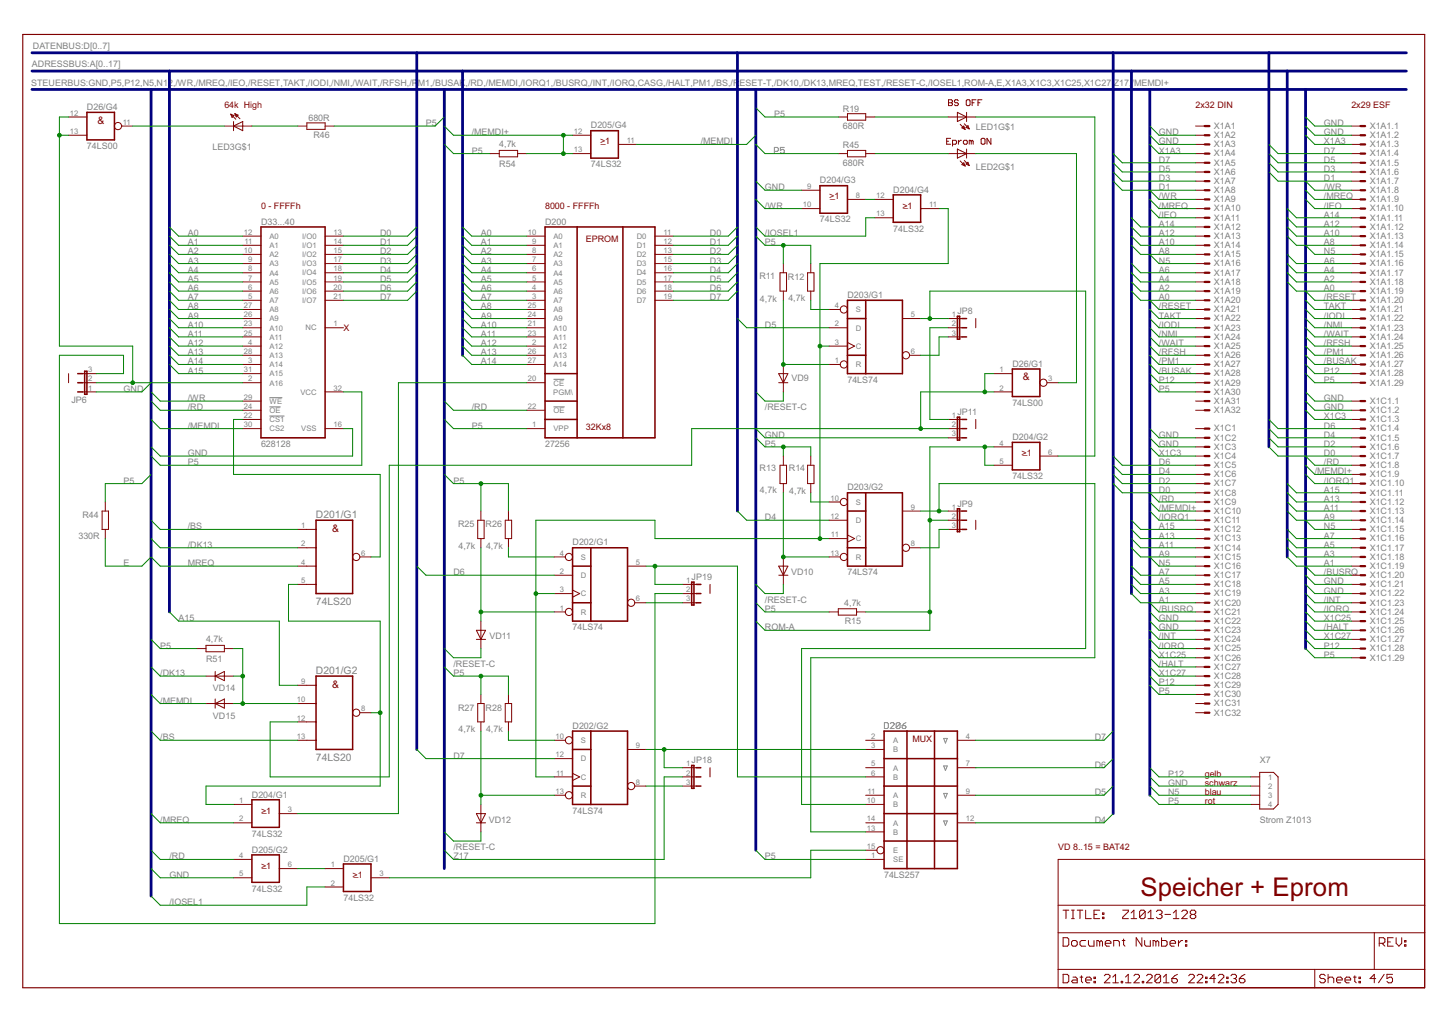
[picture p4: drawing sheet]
<svg xmlns="http://www.w3.org/2000/svg" width="297mm" height="210mm" viewBox="0 0 297 210" stroke-linecap="round" stroke-linejoin="round" font-family="sans-serif">
<defs><g id="words">
<text font-size="5.9" fill="#800000" x="234.1" y="183.9">Speicher + Eprom</text>
<g font-size="2.4" fill="#800000">
<text x="20" y="25.4">&amp;</text>
<text x="210" y="78.1">&amp;</text>
<text x="68.2" y="109.1">&amp;</text>
<text x="68.2" y="141.1">&amp;</text>
</g>
<g font-size="2.4" fill="#808080">
<text x="64.9" y="106.3">D201/G1</text>
<text x="64.9" y="124.1">74LS20</text>
<text x="64.9" y="138.3">D201/G2</text>
<text x="64.9" y="156.1">74LS20</text>
</g>
<g font-size="2.1" fill="#808080">
<text x="6.7" y="10.1">DATENBUS:D[0..7]</text>
<text x="6.4" y="17.6">STEUERBUS:GND,P5,P12,N5,N12,/WR,/MREQ,/IEO,/RESET,TAKT,/IODI,/NMI,/WAIT,/RFSH,/P</text>
<text x="6.6" y="13.8">ADRESSBUS:A[0..17]</text>
<text x="85.8" y="17.6">M1,/BUSAK</text>
<text x="95.6" y="17.6">,/RD,/MEMDI,/IORQ1,/BUSRQ,/INT,/IORQ,CASG,/HALT,PM1,/BS,/R</text>
<text x="151.8" y="17.6">ESET-T,/DK10,/DK13,MREQ,TEST,/RESET-C,/IOSEL1,ROM-A,E,X1A3,X1C3,X1C25,X1C27,</text>
<text x="228.6" y="17.6">Z17,</text>
<text x="232.3" y="17.6">/</text>
<text x="232.8" y="17.6">MEMDI+</text>
<text x="17.8" y="22.6">D26/G4</text>
<text x="158.9" y="24">P5</text>
<text x="173" y="22.9">R19</text>
<text x="63.3" y="24.7">680R</text>
<text x="64.3" y="28.3">R46</text>
<text x="87.4" y="25.9">P5</text>
<text x="96.8" y="27.8">/MEMDI+</text>
<text x="121.3" y="26.3">D205/G4</text>
<text x="143.9" y="29.6">/MEMDI</text>
<text x="173" y="26.4">680R</text>
<text x="200.3" y="26.6">LED1G$1</text>
<text x="237.9" y="27.8">GND</text>
<text x="237.9" y="29.6">GND</text>
<text x="249.2" y="26.4">X1A1</text>
<text x="249.2" y="28.3">X1A2</text>
<text x="271.8" y="25.9">GND</text>
<text x="271.8" y="27.8">GND</text>
<text x="271.8" y="29.6">X1A3</text>
<text x="281.2" y="26.4">X1A1.1</text>
<text x="281.2" y="28.3">X1A1.2</text>
<text x="17.8" y="30.6">74LS00</text>
<text x="43.6" y="30.8">LED3G$1</text>
<text x="96.8" y="31.5">P5</text>
<text x="102.5" y="30.2">4,7k</text>
<text x="102.5" y="34.2">R54</text>
<text x="121.3" y="34.3">74LS32</text>
<text x="173" y="34">680R</text>
<text x="173" y="30.4">R45</text>
<text x="200.3" y="34.9">LED2G$1</text>
<text x="237.9" y="33.4">D7</text>
<text x="237.9" y="35.3">D5</text>
<text x="237.9" y="31.5">X1A3</text>
<text x="249.2" y="30.2">X1A3</text>
<text x="249.2" y="32.1">X1A4</text>
<text x="249.2" y="34">X1A5</text>
<text x="249.2" y="35.8">X1A6</text>
<text x="271.8" y="31.5">D7</text>
<text x="271.8" y="33.4">D5</text>
<text x="271.8" y="35.3">D3</text>
<text x="281.2" y="30.2">X1A1.3</text>
<text x="281.2" y="32.1">X1A1.4</text>
<text x="281.2" y="34">X1A1.5</text>
<text x="281.2" y="35.8">X1A1.6</text>
<text x="157" y="39">GND</text>
<text x="168.3" y="37.6">D204/G3</text>
<text x="183.4" y="39.5">D204/G4</text>
<text x="237.9" y="37.2">D3</text>
<text x="237.9" y="39">D1</text>
<text x="237.9" y="40.9">/WR</text>
<text x="249.2" y="37.7">X1A7</text>
<text x="249.2" y="39.6">X1A8</text>
<text x="249.2" y="41.5">X1A9</text>
<text x="271.8" y="37.2">D1</text>
<text x="271.8" y="39">/WR</text>
<text x="271.8" y="40.9">/MREQ</text>
<text x="281.2" y="37.7">X1A1.7</text>
<text x="281.2" y="39.6">X1A1.8</text>
<text x="281.2" y="41.5">X1A1.9</text>
<text x="53.6" y="46.1">D33...40</text>
<text x="111.9" y="46.1">D200</text>
<text x="157" y="42.8">/WR</text>
<text x="168.3" y="45.6">74LS32</text>
<text x="183.4" y="47.5">74LS32</text>
<text x="237.9" y="42.8">/MREQ</text>
<text x="237.9" y="44.7">/IEO</text>
<text x="237.9" y="46.6">A14</text>
<text x="249.2" y="43.4">X1A10</text>
<text x="249.2" y="45.2">X1A11</text>
<text x="249.2" y="47.1">X1A12</text>
<text x="271.8" y="42.8">/IEO</text>
<text x="271.8" y="44.7">A14</text>
<text x="271.8" y="46.6">A12</text>
<text x="281.2" y="43.4">X1A1.10</text>
<text x="281.2" y="45.2">X1A1.11</text>
<text x="281.2" y="47.1">X1A1.12</text>
<text x="38.5" y="52.2">A2</text>
<text x="38.5" y="48.4">A0</text>
<text x="38.5" y="50.3">A1</text>
<text x="78" y="50.3">D1</text>
<text x="78" y="52.2">D2</text>
<text x="78" y="48.4">D0</text>
<text x="98.7" y="52.2">A2</text>
<text x="98.7" y="48.4">A0</text>
<text x="98.7" y="50.3">A1</text>
<text x="145.7" y="50.3">D1</text>
<text x="145.7" y="52.2">D2</text>
<text x="145.7" y="48.4">D0</text>
<text x="157" y="50.3">P5</text>
<text x="157" y="48.4">/IOSEL1</text>
<text x="237.9" y="48.4">A12</text>
<text x="237.9" y="50.3">A10</text>
<text x="237.9" y="52.2">A8</text>
<text x="249.2" y="49">X1A13</text>
<text x="249.2" y="50.9">X1A14</text>
<text x="249.2" y="52.8">X1A15</text>
<text x="271.8" y="48.4">A10</text>
<text x="271.8" y="50.3">A8</text>
<text x="271.8" y="52.2">N5</text>
<text x="281.2" y="49">X1A1.13</text>
<text x="281.2" y="50.9">X1A1.14</text>
<text x="281.2" y="52.8">X1A1.15</text>
<text x="38.5" y="59.7">A6</text>
<text x="38.5" y="56">A4</text>
<text x="38.5" y="57.8">A5</text>
<text x="38.5" y="54.1">A3</text>
<text x="78" y="57.8">D5</text>
<text x="78" y="54.1">D3</text>
<text x="78" y="59.7">D6</text>
<text x="78" y="56">D4</text>
<text x="98.7" y="59.7">A6</text>
<text x="98.7" y="56">A4</text>
<text x="98.7" y="57.8">A5</text>
<text x="98.7" y="54.1">A3</text>
<text x="145.7" y="57.8">D5</text>
<text x="145.7" y="54.1">D3</text>
<text x="145.7" y="59.7">D6</text>
<text x="145.7" y="56">D4</text>
<text x="155.9" y="57.3">R11</text>
<text x="161.8" y="57.4">R12</text>
<text x="237.9" y="54.1">N5</text>
<text x="237.9" y="56">A6</text>
<text x="237.9" y="57.8">A4</text>
<text x="237.9" y="59.7">A2</text>
<text x="249.2" y="54.7">X1A16</text>
<text x="249.2" y="56.5">X1A17</text>
<text x="249.2" y="58.4">X1A18</text>
<text x="271.8" y="54.1">A6</text>
<text x="271.8" y="56">A4</text>
<text x="271.8" y="57.8">A2</text>
<text x="271.8" y="59.7">A0</text>
<text x="281.2" y="54.7">X1A1.16</text>
<text x="281.2" y="56.5">X1A1.17</text>
<text x="281.2" y="58.4">X1A1.18</text>
<text x="38.5" y="63.5">A8</text>
<text x="38.5" y="65.4">A9</text>
<text x="38.5" y="61.6">A7</text>
<text x="78" y="61.6">D7</text>
<text x="98.7" y="63.5">A8</text>
<text x="98.7" y="65.4">A9</text>
<text x="98.7" y="61.6">A7</text>
<text x="145.7" y="61.6">D7</text>
<text x="156" y="62">4,7k</text>
<text x="161.8" y="61.8">4,7k</text>
<text x="174" y="61.1">D203/G1</text>
<text x="196.5" y="64.4">JP8</text>
<text x="237.9" y="61.6">A0</text>
<text x="237.9" y="63.5">/RESET</text>
<text x="237.9" y="65.4">TAKT</text>
<text x="249.2" y="60.3">X1A19</text>
<text x="249.2" y="62.2">X1A20</text>
<text x="249.2" y="64.1">X1A21</text>
<text x="249.2" y="65.9">X1A22</text>
<text x="271.8" y="61.6">/RESET</text>
<text x="271.8" y="63.5">TAKT</text>
<text x="271.8" y="65.4">/IODI</text>
<text x="281.2" y="60.3">X1A1.19</text>
<text x="281.2" y="62.2">X1A1.20</text>
<text x="281.2" y="64.1">X1A1.21</text>
<text x="281.2" y="65.9">X1A1.22</text>
<text x="38.5" y="71">A12</text>
<text x="38.5" y="67.3">A10</text>
<text x="38.5" y="69.1">A11</text>
<text x="98.7" y="71">A12</text>
<text x="98.7" y="67.3">A10</text>
<text x="98.7" y="69.1">A11</text>
<text x="157" y="67.3">D5</text>
<text x="237.9" y="67.3">/IODI</text>
<text x="237.9" y="69.1">/NMI</text>
<text x="237.9" y="71">/WAIT</text>
<text x="249.2" y="67.8">X1A23</text>
<text x="249.2" y="69.7">X1A24</text>
<text x="249.2" y="71.6">X1A25</text>
<text x="271.8" y="67.3">/NMI</text>
<text x="271.8" y="69.1">/WAIT</text>
<text x="271.8" y="71">/RFSH</text>
<text x="281.2" y="67.8">X1A1.23</text>
<text x="281.2" y="69.7">X1A1.24</text>
<text x="281.2" y="71.6">X1A1.25</text>
<text x="38.5" y="74.8">A14</text>
<text x="38.5" y="76.7">A15</text>
<text x="38.5" y="72.9">A13</text>
<text x="98.7" y="74.8">A14</text>
<text x="98.7" y="72.9">A13</text>
<text x="207.8" y="75.2">D26/G1</text>
<text x="237.9" y="72.9">/RFSH</text>
<text x="237.9" y="74.8">/PM1</text>
<text x="237.9" y="76.7">/BUSAK</text>
<text x="249.2" y="73.5">X1A26</text>
<text x="249.2" y="75.3">X1A27</text>
<text x="249.2" y="77.2">X1A28</text>
<text x="271.8" y="72.9">/PM1</text>
<text x="271.8" y="74.8">/BUSAK</text>
<text x="271.8" y="76.7">P12</text>
<text x="281.2" y="73.5">X1A1.26</text>
<text x="281.2" y="75.3">X1A1.27</text>
<text x="281.2" y="77.2">X1A1.28</text>
<text x="14.7" y="82.7">JP6</text>
<text x="25.4" y="80.4">GND</text>
<text x="38.5" y="82.3">/WR</text>
<text x="162.5" y="78.2">VD9</text>
<text x="174" y="78.5">74LS74</text>
<text x="207.8" y="83.2">74LS00</text>
<text x="237.9" y="78.5">P12</text>
<text x="237.9" y="80.4">P5</text>
<text x="249.2" y="79.1">X1A29</text>
<text x="249.2" y="81">X1A30</text>
<text x="249.2" y="82.9">X1A31</text>
<text x="271.8" y="82.3">GND</text>
<text x="271.8" y="78.5">P5</text>
<text x="281.2" y="79.1">X1A1.29</text>
<text x="281.2" y="82.9">X1C1.1</text>
<text x="38.5" y="84.2">/RD</text>
<text x="38.5" y="87.9">/MEMDI</text>
<text x="96.8" y="87.9">P5</text>
<text x="96.8" y="84.2">/RD</text>
<text x="157" y="89.8">GND</text>
<text x="157" y="84.2">/RESET-C</text>
<text x="196.5" y="85.1">JP11</text>
<text x="237.9" y="89.8">GND</text>
<text x="249.2" y="84.7">X1A32</text>
<text x="249.2" y="88.5">X1C1</text>
<text x="271.8" y="84.2">GND</text>
<text x="271.8" y="87.9">D6</text>
<text x="271.8" y="89.8">D4</text>
<text x="271.8" y="86.1">X1C3</text>
<text x="281.2" y="84.7">X1C1.2</text>
<text x="281.2" y="86.6">X1C1.3</text>
<text x="281.2" y="88.5">X1C1.4</text>
<text x="38.5" y="93.6">GND</text>
<text x="38.5" y="95.5">P5</text>
<text x="53.6" y="91.7">628128</text>
<text x="111.9" y="91.7">27256</text>
<text x="157" y="91.7">P5</text>
<text x="207.8" y="90.3">D204/G2</text>
<text x="237.9" y="91.7">GND</text>
<text x="237.9" y="95.5">D6</text>
<text x="237.9" y="93.6">X1C3</text>
<text x="249.2" y="90.4">X1C2</text>
<text x="249.2" y="92.3">X1C3</text>
<text x="249.2" y="94.1">X1C4</text>
<text x="271.8" y="91.7">D2</text>
<text x="271.8" y="93.6">D0</text>
<text x="271.8" y="95.5">/RD</text>
<text x="281.2" y="90.4">X1C1.5</text>
<text x="281.2" y="92.3">X1C1.6</text>
<text x="281.2" y="94.1">X1C1.7</text>
<text x="25.4" y="99.2">P5</text>
<text x="93.1" y="99.2">P5</text>
<text x="155.9" y="96.6">R13</text>
<text x="156" y="101.1">4,7k</text>
<text x="161.9" y="96.6">R14</text>
<text x="162" y="101.3">4,7k</text>
<text x="174" y="100.6">D203/G2</text>
<text x="207.8" y="98.3">74LS32</text>
<text x="237.9" y="97.3">D4</text>
<text x="237.9" y="99.2">D2</text>
<text x="237.9" y="101.1">D0</text>
<text x="249.2" y="96">X1C5</text>
<text x="249.2" y="97.9">X1C6</text>
<text x="249.2" y="101.7">X1C8</text>
<text x="249.2" y="99.8">X1C7</text>
<text x="269.9" y="97.3">/MEMDI+</text>
<text x="271.8" y="99.2">/IORQ1</text>
<text x="271.8" y="101.1">A15</text>
<text x="281.2" y="96">X1C1.8</text>
<text x="281.2" y="97.9">X1C1.9</text>
<text x="281.2" y="99.8">X1C1.10</text>
<text x="281.2" y="101.7">X1C1.11</text>
<text x="16.9" y="106.4">R44</text>
<text x="157" y="106.7">D4</text>
<text x="196.5" y="103.9">JP9</text>
<text x="237.9" y="103">/RD</text>
<text x="237.9" y="106.7">/IORQ1</text>
<text x="237.9" y="104.9">/MEMDI+</text>
<text x="249.2" y="103.6">X1C9</text>
<text x="249.2" y="105.4">X1C10</text>
<text x="249.2" y="107.3">X1C11</text>
<text x="271.8" y="103">A13</text>
<text x="271.8" y="104.9">A11</text>
<text x="271.8" y="106.7">A9</text>
<text x="281.2" y="103.6">X1C1.12</text>
<text x="281.2" y="105.4">X1C1.13</text>
<text x="281.2" y="107.3">X1C1.14</text>
<text x="16.1" y="110.7">330R</text>
<text x="38.5" y="108.6">/BS</text>
<text x="38.5" y="112.4">/DK13</text>
<text x="94" y="108.2">R25</text>
<text x="94.1" y="112.6">4,7k</text>
<text x="99.7" y="108.2">R26</text>
<text x="99.8" y="112.6">4,7k</text>
<text x="117.5" y="111.9">D202/G1</text>
<text x="237.9" y="108.6">A15</text>
<text x="237.9" y="110.5">A13</text>
<text x="237.9" y="112.4">A11</text>
<text x="249.2" y="109.2">X1C12</text>
<text x="249.2" y="111.1">X1C13</text>
<text x="249.2" y="113">X1C14</text>
<text x="271.8" y="108.6">N5</text>
<text x="271.8" y="110.5">A7</text>
<text x="271.8" y="112.4">A5</text>
<text x="281.2" y="109.2">X1C1.15</text>
<text x="281.2" y="111.1">X1C1.16</text>
<text x="281.2" y="113">X1C1.17</text>
<text x="25.4" y="116.2">E</text>
<text x="38.5" y="116.2">MREQ</text>
<text x="93.1" y="118">D6</text>
<text x="142" y="119">JP19</text>
<text x="162.4" y="118">VD10</text>
<text x="174" y="118">74LS74</text>
<text x="237.9" y="116.2">N5</text>
<text x="237.9" y="114.3">A9</text>
<text x="237.9" y="118">A7</text>
<text x="237.9" y="119.9">A5</text>
<text x="249.2" y="114.8">X1C15</text>
<text x="249.2" y="116.7">X1C16</text>
<text x="249.2" y="118.6">X1C17</text>
<text x="271.8" y="119.9">GND</text>
<text x="271.8" y="114.3">A3</text>
<text x="271.8" y="116.2">A1</text>
<text x="271.8" y="118">/BUSRQ</text>
<text x="281.2" y="114.8">X1C1.18</text>
<text x="281.2" y="116.7">X1C1.19</text>
<text x="281.2" y="118.6">X1C1.20</text>
<text x="157" y="125.6">P5</text>
<text x="157" y="123.7">/RESET-C</text>
<text x="173.3" y="124.4">4,7k</text>
<text x="237.9" y="121.8">A3</text>
<text x="237.9" y="123.7">A1</text>
<text x="237.9" y="125.6">/BUSRQ</text>
<text x="249.2" y="120.5">X1C18</text>
<text x="249.2" y="122.4">X1C19</text>
<text x="249.2" y="124.2">X1C20</text>
<text x="271.8" y="121.8">GND</text>
<text x="271.8" y="123.7">/INT</text>
<text x="271.8" y="125.6">/IORQ</text>
<text x="281.2" y="120.5">X1C1.21</text>
<text x="281.2" y="122.4">X1C1.22</text>
<text x="281.2" y="124.2">X1C1.23</text>
<text x="36.7" y="127.4">A15</text>
<text x="42.3" y="131.8">4,7k</text>
<text x="100.5" y="131.2">VD11</text>
<text x="117.5" y="129.3">74LS74</text>
<text x="157" y="129.3">ROM-A</text>
<text x="173.4" y="128">R15</text>
<text x="237.9" y="127.4">GND</text>
<text x="237.9" y="129.3">GND</text>
<text x="237.9" y="131.2">/INT</text>
<text x="249.2" y="126.1">X1C21</text>
<text x="249.2" y="128">X1C22</text>
<text x="249.2" y="129.9">X1C23</text>
<text x="249.2" y="131.8">X1C24</text>
<text x="271.8" y="129.3">/HALT</text>
<text x="271.8" y="127.4">X1C25</text>
<text x="271.8" y="131.2">X1C27</text>
<text x="281.2" y="126.1">X1C1.24</text>
<text x="281.2" y="128">X1C1.25</text>
<text x="281.2" y="129.9">X1C1.26</text>
<text x="281.2" y="131.8">X1C1.27</text>
<text x="32.9" y="133.1">P5</text>
<text x="42.3" y="135.7">R51</text>
<text x="93.1" y="136.8">/RESET-C</text>
<text x="237.9" y="133.1">/IORQ</text>
<text x="237.9" y="136.8">/HALT</text>
<text x="237.9" y="135">X1C25</text>
<text x="249.2" y="133.6">X1C25</text>
<text x="249.2" y="135.5">X1C26</text>
<text x="249.2" y="137.4">X1C27</text>
<text x="271.8" y="133.1">P12</text>
<text x="271.8" y="135">P5</text>
<text x="281.2" y="133.6">X1C1.28</text>
<text x="281.2" y="135.5">X1C1.29</text>
<text x="32.9" y="138.7">/DK13</text>
<text x="43.7" y="141.7">VD14</text>
<text x="93.1" y="138.7">P5</text>
<text x="237.9" y="140.6">P12</text>
<text x="237.9" y="142.5">P5</text>
<text x="237.9" y="138.7">X1C27</text>
<text x="249.2" y="139.3">X1C28</text>
<text x="249.2" y="141.2">X1C29</text>
<text x="249.2" y="143">X1C30</text>
<text x="32.9" y="144.4">/MEMDI</text>
<text x="43.7" y="147.6">VD15</text>
<text x="94" y="145.8">R27</text>
<text x="99.7" y="145.8">R28</text>
<text x="117.5" y="149.5">D202/G2</text>
<text x="249.2" y="144.9">X1C31</text>
<text x="249.2" y="146.8">X1C32</text>
<text x="32.9" y="151.9">/BS</text>
<text x="93.1" y="155.7">D7</text>
<text x="94.1" y="150.2">4,7k</text>
<text x="99.8" y="150.2">4,7k</text>
<text x="224.7" y="151.9">D7</text>
<text x="142" y="156.6">JP18</text>
<text x="224.7" y="157.5">D6</text>
<text x="239.8" y="161.3">GND</text>
<text x="239.8" y="159.4">P12</text>
<text x="258.6" y="156.6">X7</text>
<text x="51.7" y="163.6">D204/G1</text>
<text x="117.5" y="166.9">74LS74</text>
<text x="224.7" y="163.2">D5</text>
<text x="239.8" y="163.2">N5</text>
<text x="239.8" y="165.1">P5</text>
<text x="32.9" y="168.8">/MREQ</text>
<text x="51.7" y="171.6">74LS32</text>
<text x="100.3" y="168.8">VD12</text>
<text x="224.7" y="168.8">D4</text>
<text x="258.6" y="168.8">Strom Z1013</text>
<text x="34.8" y="176.3">/RD</text>
<text x="51.7" y="174.9">D205/G2</text>
<text x="70.5" y="176.8">D205/G1</text>
<text x="93.1" y="174.5">/RESET-C</text>
<text x="93.1" y="176.3">Z17</text>
<text x="157" y="176.3">P5</text>
<text x="34.8" y="180.1">GND</text>
<text x="34.8" y="185.7">/IOSEL1</text>
<text x="51.7" y="182.9">74LS32</text>
<text x="70.5" y="184.8">74LS32</text>
<text x="181.5" y="180.1">74LS257</text>
</g>
<g font-size="2.1" fill="#800000">
<text x="46.1" y="22.1">64k High</text>
<text x="245.4" y="22.1">2x32 DIN</text>
<text x="277.4" y="22.1">2x29 ESF</text>
<text x="123.2" y="29.6">&gt;1</text>
<text x="123.4" y="29.3">_</text>
<text x="170.2" y="40.9">&gt;1</text>
<text x="170.4" y="40.5">_</text>
<text x="53.6" y="42.8">0 - FFFFh</text>
<text x="111.9" y="42.8">8000 - FFFFh</text>
<text x="185.2" y="42.8">&gt;1</text>
<text x="185.4" y="42.4">_</text>
<text x="120.3" y="49.6">EPROM</text>
<text x="70.5" y="68">X</text>
<text x="120.3" y="88.1">32Kx8</text>
<text x="209.7" y="93.6">&gt;1</text>
<text x="209.9" y="93.2">_</text>
<text x="187.3" y="152.3">MUX</text>
<text x="247.3" y="159.4">gelb</text>
<text x="247.3" y="161.3">schwarz</text>
<text x="53.6" y="166.9">&gt;1</text>
<text x="53.8" y="166.6">_</text>
<text x="247.3" y="163.2">blau</text>
<text x="247.3" y="165.1">rot</text>
<text x="53.6" y="178.2">&gt;1</text>
<text x="53.8" y="177.8">_</text>
<text x="72.6" y="179.7">_</text>
<text x="217.2" y="174.5">VD 8..15 = BAT42</text>
<text x="72.4" y="180.1">&gt;1</text>
</g>
<g font-size="1.8" fill="#808080">
<text x="14.3" y="23.7">12</text>
<text x="14.3" y="27.5">13</text>
<text x="25.2" y="25.6">11</text>
<text x="117.8" y="27.5">12</text>
<text x="128.7" y="29.4">11</text>
<text x="117.8" y="31.3">13</text>
<text x="165.7" y="38.8">9</text>
<text x="175.7" y="40.7">8</text>
<text x="179.9" y="40.7">12</text>
<text x="164.8" y="42.5">10</text>
<text x="179.9" y="44.4">13</text>
<text x="190.7" y="42.5">11</text>
<text x="50.1" y="48.2">12</text>
<text x="50.1" y="51.9">10</text>
<text x="50.2" y="50.1">11</text>
<text x="51" y="53.8">9</text>
<text x="55.3" y="49">A0</text>
<text x="55.3" y="50.9">A1</text>
<text x="55.3" y="52.8">A2</text>
<text x="62" y="49">I/O0</text>
<text x="62" y="50.9">I/O1</text>
<text x="62" y="52.8">I/O2</text>
<text x="68.5" y="48.2">13</text>
<text x="68.5" y="50.1">14</text>
<text x="68.5" y="51.9">15</text>
<text x="68.5" y="53.8">17</text>
<text x="108.4" y="48.2">10</text>
<text x="109.3" y="53.8">7</text>
<text x="109.3" y="51.9">8</text>
<text x="109.3" y="50.1">9</text>
<text x="113.6" y="52.8">A2</text>
<text x="113.6" y="50.9">A1</text>
<text x="113.6" y="49">A0</text>
<text x="130.7" y="49">D0</text>
<text x="130.7" y="50.9">D1</text>
<text x="130.7" y="52.8">D2</text>
<text x="136.2" y="48.2">11</text>
<text x="136.2" y="50.1">12</text>
<text x="136.2" y="51.9">13</text>
<text x="136.2" y="53.8">15</text>
<text x="51" y="55.7">8</text>
<text x="51" y="57.6">7</text>
<text x="51" y="59.5">6</text>
<text x="55.3" y="54.7">A3</text>
<text x="55.3" y="56.5">A4</text>
<text x="55.3" y="58.4">A5</text>
<text x="62" y="54.6">I/O3</text>
<text x="62" y="56.5">I/O4</text>
<text x="62" y="58.4">I/O5</text>
<text x="68.5" y="55.7">18</text>
<text x="68.5" y="57.6">19</text>
<text x="68.5" y="59.5">20</text>
<text x="109.3" y="59.5">4</text>
<text x="109.3" y="57.6">5</text>
<text x="109.3" y="55.7">6</text>
<text x="113.6" y="58.4">A5</text>
<text x="113.6" y="56.5">A4</text>
<text x="113.6" y="54.7">A3</text>
<text x="130.7" y="54.6">D3</text>
<text x="130.7" y="56.5">D4</text>
<text x="130.7" y="58.4">D5</text>
<text x="136.2" y="55.7">16</text>
<text x="136.2" y="57.6">17</text>
<text x="136.2" y="59.5">18</text>
<text x="50.1" y="63.2">27</text>
<text x="50.1" y="65.1">26</text>
<text x="51" y="61.3">5</text>
<text x="55.3" y="60.3">A6</text>
<text x="55.3" y="62.2">A7</text>
<text x="55.3" y="64.1">A8</text>
<text x="55.3" y="65.9">A9</text>
<text x="62" y="60.3">I/O6</text>
<text x="62" y="62.2">I/O7</text>
<text x="68.5" y="61.3">21</text>
<text x="108.4" y="65.1">24</text>
<text x="108.4" y="63.2">25</text>
<text x="109.3" y="61.3">3</text>
<text x="113.6" y="62.2">A7</text>
<text x="113.6" y="60.3">A6</text>
<text x="113.6" y="65.9">A9</text>
<text x="113.6" y="64.1">A8</text>
<text x="130.7" y="60.3">D6</text>
<text x="130.7" y="62.2">D7</text>
<text x="136.2" y="61.3">19</text>
<text x="171.3" y="63.2">4</text>
<text x="175.7" y="64.1">S</text>
<text x="187" y="65.1">5</text>
<text x="195.4" y="65.1">1</text>
<text x="50.1" y="67">23</text>
<text x="50.1" y="68.9">25</text>
<text x="51" y="70.8">4</text>
<text x="55.3" y="67.8">A10</text>
<text x="55.3" y="69.7">A11</text>
<text x="55.3" y="71.6">A12</text>
<text x="62.7" y="67.8">NC</text>
<text x="68.5" y="67">1</text>
<text x="108.4" y="67">21</text>
<text x="108.4" y="68.9">23</text>
<text x="109.3" y="70.8">2</text>
<text x="113.6" y="71.6">A12</text>
<text x="113.6" y="67.8">A10</text>
<text x="113.6" y="69.7">A11</text>
<text x="171.3" y="70.8">3</text>
<text x="171.3" y="67">2</text>
<text x="175.7" y="71.6">C</text>
<text x="175.7" y="67.8">D</text>
<text x="195.4" y="67">2</text>
<text x="195.4" y="68.9">3</text>
<text x="18.1" y="76.4">3</text>
<text x="50.1" y="72.6">28</text>
<text x="50.1" y="76.4">31</text>
<text x="51" y="74.5">3</text>
<text x="55.3" y="73.5">A13</text>
<text x="55.3" y="75.3">A14</text>
<text x="55.3" y="77.2">A15</text>
<text x="108.4" y="72.6">26</text>
<text x="108.4" y="74.5">27</text>
<text x="113.6" y="73.5">A13</text>
<text x="113.6" y="75.3">A14</text>
<text x="171.3" y="74.5">1</text>
<text x="175.7" y="75.3">R</text>
<text x="187" y="72.6">6</text>
<text x="205.2" y="76.4">1</text>
<text x="18.1" y="80.2">1</text>
<text x="18.1" y="78.3">2</text>
<text x="50.1" y="82">29</text>
<text x="50.1" y="83.9">24</text>
<text x="51" y="78.3">2</text>
<text x="55.3" y="79.1">A16</text>
<text x="55.3" y="82.9">WE</text>
<text x="61.7" y="81">VCC</text>
<text x="68.5" y="80.2">32</text>
<text x="108.4" y="78.3">20</text>
<text x="108.4" y="83.9">22</text>
<text x="113.6" y="81">PGM\</text>
<text x="113.6" y="79.1">CE</text>
<text x="205.2" y="80.2">2</text>
<text x="215.2" y="78.3">3</text>
<text x="50.1" y="85.8">22</text>
<text x="50.1" y="87.7">30</text>
<text x="55.3" y="84.7">OE</text>
<text x="55.3" y="86.6">CS1</text>
<text x="55.3" y="88.5">CS2</text>
<text x="61.8" y="88.5">VSS</text>
<text x="68.5" y="87.7">16</text>
<text x="109.3" y="87.7">1</text>
<text x="113.6" y="88.5">VPP</text>
<text x="113.6" y="84.7">OE</text>
<text x="195.4" y="85.8">1</text>
<text x="195.4" y="87.7">2</text>
<text x="195.4" y="89.6">3</text>
<text x="205.2" y="91.4">4</text>
<text x="205.2" y="95.2">5</text>
<text x="215.2" y="93.3">6</text>
<text x="170.5" y="102.7">10</text>
<text x="170.5" y="106.5">12</text>
<text x="175.7" y="103.6">S</text>
<text x="175.7" y="107.3">D</text>
<text x="187" y="104.6">9</text>
<text x="195.4" y="104.6">1</text>
<text x="195.4" y="106.5">2</text>
<text x="61.8" y="108.4">1</text>
<text x="61.8" y="112.1">2</text>
<text x="170.6" y="110.2">11</text>
<text x="175.7" y="111.1">C</text>
<text x="187" y="112.1">8</text>
<text x="195.4" y="108.4">3</text>
<text x="61.8" y="115.9">4</text>
<text x="61.8" y="119.7">5</text>
<text x="74.1" y="114">6</text>
<text x="114.9" y="114">4</text>
<text x="114.9" y="117.8">2</text>
<text x="119.3" y="114.8">S</text>
<text x="119.3" y="118.6">D</text>
<text x="130.5" y="115.9">5</text>
<text x="140.8" y="119.7">1</text>
<text x="170.5" y="114">13</text>
<text x="175.7" y="114.8">R</text>
<text x="114.9" y="121.5">3</text>
<text x="114.9" y="125.3">1</text>
<text x="119.3" y="122.4">C</text>
<text x="130.5" y="123.4">6</text>
<text x="140.8" y="121.5">2</text>
<text x="140.8" y="123.4">3</text>
<text x="119.3" y="126.1">R</text>
<text x="61.8" y="140.3">9</text>
<text x="60.9" y="144.1">10</text>
<text x="60.9" y="147.9">12</text>
<text x="74.1" y="146">8</text>
<text x="60.9" y="151.6">13</text>
<text x="114" y="151.6">10</text>
<text x="114" y="155.4">12</text>
<text x="119.3" y="152.5">S</text>
<text x="130.5" y="153.5">9</text>
<text x="178.9" y="151.6">2</text>
<text x="178.9" y="153.5">3</text>
<text x="183.4" y="152.5">A</text>
<text x="183.4" y="154.3">B</text>
<text x="198.3" y="151.6">4</text>
<text x="114.2" y="159.1">11</text>
<text x="119.3" y="160">C</text>
<text x="119.3" y="156.2">D</text>
<text x="130.5" y="161">8</text>
<text x="140.8" y="157.3">1</text>
<text x="140.8" y="159.1">2</text>
<text x="140.8" y="161">3</text>
<text x="178.9" y="157.3">5</text>
<text x="178.9" y="159.1">6</text>
<text x="183.4" y="160">B</text>
<text x="183.4" y="158.1">A</text>
<text x="198.3" y="157.3">7</text>
<text x="260.3" y="160">1</text>
<text x="260.3" y="161.9">2</text>
<text x="49.1" y="164.8">1</text>
<text x="59.1" y="166.7">3</text>
<text x="114" y="162.9">13</text>
<text x="119.3" y="163.7">R</text>
<text x="178" y="164.8">10</text>
<text x="178.1" y="162.9">11</text>
<text x="183.4" y="165.6">B</text>
<text x="183.4" y="163.7">A</text>
<text x="198.3" y="162.9">9</text>
<text x="260.3" y="163.7">3</text>
<text x="260.3" y="165.6">4</text>
<text x="49.1" y="168.6">2</text>
<text x="178" y="170.4">13</text>
<text x="178" y="168.6">14</text>
<text x="183.4" y="171.3">B</text>
<text x="183.4" y="169.4">A</text>
<text x="198.3" y="168.6">12</text>
<text x="49.1" y="176.1">4</text>
<text x="49.1" y="179.8">5</text>
<text x="59.1" y="178">6</text>
<text x="67.9" y="178">1</text>
<text x="77.9" y="179.8">3</text>
<text x="178" y="174.2">15</text>
<text x="178.9" y="176.1">1</text>
<text x="183.4" y="175">E</text>
<text x="183.4" y="176.9">SE</text>
<text x="67.9" y="181.7">2</text>
</g>
</g></defs>
<g fill="#808080" stroke="#808080" stroke-width=".21">
<path d="M55.3 81.6h2.7z"/>
<path d="M55.3 83.5h2.3z"/>
<path d="M55.3 85.4h3.1z"/>
<path d="M113.6 77.8h2.2z"/>
<path d="M113.6 83.5h2.3z"/>
<path d="M181.5 148.3v1.2z"/>
<path d="M181.5 149.5h.6z"/>
<path d="M182.1 149.5l.3-.2z"/>
<path d="M182.4 148.5v.8z"/>
<path d="M182.1 148.3l.3 .2z"/>
<path d="M181.5 148.3h.6z"/>
<path d="M182.8 149.5h.8z"/>
<path d="M182.8 149.5l.8-.8z"/>
<path d="M183.6 148.5v.2z"/>
<path d="M183.3 148.3l.3 .2z"/>
<path d="M182.9 148.3h.4z"/>
<path d="M182.9 148.3l-.1 .2z"/>
<path d="M184 148.5v.8z"/>
<path d="M184 148.5l.2-.2z"/>
<path d="M184.2 148.3h.4z"/>
<path d="M184.6 148.3l.2 .2z"/>
<path d="M184.8 148.5v.8z"/>
<path d="M184.8 149.3l-.2 .2z"/>
<path d="M184.2 149.5h.4z"/>
<path d="M184 149.3l.2 .2z"/>
<path d="M184 149.3l.8-.8z"/>
<path d="M185.6 148.5l.4-.2z"/>
<path d="M185.6 148.5l-.4 .4z"/>
<path d="M185.2 148.9v.4z"/>
<path d="M185.2 149.3l.2 .2z"/>
<path d="M185.4 149.5h.4z"/>
<path d="M185.8 149.5l.2-.2z"/>
<path d="M186 149.1v.2z"/>
<path d="M185.8 148.9l.2 .2z"/>
<path d="M185.2 148.9h.6z"/>
<path d="M193.7 151.5l.4 1z"/>
<path d="M193.7 151.5h.8z"/>
<path d="M194.5 151.5l-.4 1z"/>
<path d="M193.7 157.2l.4 .9z"/>
<path d="M193.7 157.2h.8z"/>
<path d="M194.5 157.2l-.4 .9z"/>
<path d="M193.7 162.8l.4 .9z"/>
<path d="M193.7 162.8h.8z"/>
<path d="M194.5 162.8l-.4 .9z"/>
<path d="M193.7 168.4l.4 1z"/>
<path d="M193.7 168.4h.8z"/>
<path d="M194.5 168.4l-.4 1z"/>
<path d="M159 30.2v1.3z"/>
<path d="M159 30.2h.6z"/>
<path d="M159.6 30.2l.2 .3z"/>
<path d="M159.8 30.5v.4z"/>
<path d="M159.8 30.9l-.2 .2z"/>
<path d="M159 31.1h.6z"/>
<path d="M160.2 30.2h.8z"/>
<path d="M160.2 30.2v.7z"/>
<path d="M160.2 30.9l.4-.3z"/>
<path d="M160.6 30.6h.2z"/>
<path d="M160.8 30.6l.2 .3z"/>
<path d="M161 30.9v.4z"/>
<path d="M160.8 31.5l.2-.2z"/>
<path d="M160.4 31.5h.4z"/>
<path d="M160.2 31.3l.2 .2z"/>
</g>
<g fill="#800000" stroke="#800000" stroke-width=".21">
<path d="M200.3 65.4v1.8z"/>
<path d="M200.3 106.7v1.9z"/>
<path d="M200.3 86.1v1.8z"/>
<path d="M194.7 20.5v1.2z"/>
<path d="M194.7 20.5h.6z"/>
<path d="M195.3 20.5l.2 .2z"/>
<path d="M195.5 20.7v.2z"/>
<path d="M195.5 20.9l-.2 .2z"/>
<path d="M195.3 21.1l.2 .2z"/>
<path d="M195.5 21.3v.2z"/>
<path d="M195.3 21.7l.2-.2z"/>
<path d="M194.7 21.7h.6z"/>
<path d="M194.7 21.1h.6z"/>
<path d="M196.5 20.5l.2 .2z"/>
<path d="M196.1 20.5h.4z"/>
<path d="M196.1 20.5l-.2 .2z"/>
<path d="M195.9 20.7v.2z"/>
<path d="M195.9 20.9l.2 .2z"/>
<path d="M196.1 21.1h.4z"/>
<path d="M196.5 21.1l.2 .2z"/>
<path d="M196.7 21.3v.2z"/>
<path d="M196.5 21.7l.2-.2z"/>
<path d="M196.1 21.7h.4z"/>
<path d="M195.9 21.5l.2 .2z"/>
<path d="M198.5 20.5h.4z"/>
<path d="M198.5 20.5l-.1 .2z"/>
<path d="M198.4 20.7v.8z"/>
<path d="M198.4 21.5l.1 .2z"/>
<path d="M198.5 21.7h.4z"/>
<path d="M199.1 21.5l-.2 .2z"/>
<path d="M199.1 20.7v.8z"/>
<path d="M198.9 20.5l.2 .2z"/>
<path d="M199.6 20.5v1.2z"/>
<path d="M199.6 20.5h.8z"/>
<path d="M199.6 21.1h.4z"/>
<path d="M200.8 20.5v1.2z"/>
<path d="M200.8 20.5h.8z"/>
<path d="M200.8 21.1h.4z"/>
<path d="M194.3 28.4h.8z"/>
<path d="M194.3 28.4v1.2z"/>
<path d="M194.3 29.6h.8z"/>
<path d="M194.3 29h.4z"/>
<path d="M195.5 28.8v1.2z"/>
<path d="M195.5 28.8h.7z"/>
<path d="M196.2 28.8l.1 .2z"/>
<path d="M196.3 29v.4z"/>
<path d="M196.3 29.4l-.1 .2z"/>
<path d="M195.5 29.6h.7z"/>
<path d="M196.7 28.8v.8z"/>
<path d="M196.7 29.2l.4-.4z"/>
<path d="M197.1 28.8h.3z"/>
<path d="M198 29.6h.4z"/>
<path d="M198.6 29.4l-.2 .2z"/>
<path d="M198.6 29v.4z"/>
<path d="M198.4 28.8l.2 .2z"/>
<path d="M198 28.8h.4z"/>
<path d="M197.8 29l.2-.2z"/>
<path d="M197.8 29v.4z"/>
<path d="M197.8 29.4l.2 .2z"/>
<path d="M199 28.8v.8z"/>
<path d="M199 28.8h.2z"/>
<path d="M199.2 28.8l.2 .2z"/>
<path d="M199.4 29v.6z"/>
<path d="M199.4 29l.2-.2z"/>
<path d="M199.6 28.8l.2 .2z"/>
<path d="M199.8 29v.6z"/>
<path d="M201.6 28.4h.4z"/>
<path d="M201.4 28.6l.2-.2z"/>
<path d="M201.4 28.6v.8z"/>
<path d="M201.4 29.4l.2 .2z"/>
<path d="M201.6 29.6h.4z"/>
<path d="M202 29.6l.2-.2z"/>
<path d="M202.2 28.6v.8z"/>
<path d="M202 28.4l.2 .2z"/>
<path d="M202.6 28.4v1.2z"/>
<path d="M202.6 28.4l.8 1.2z"/>
<path d="M203.4 28.4v1.2z"/>
<path d="M14.1 76.7v1.8z"/>
<path d="M145.8 157.5v1.9z"/>
<path d="M145.8 119.9v1.9z"/>
<path d="M217.2 202.7h52.7z"/>
<path d="M282.1 191.4h10.4z"/>
<path d="M217.2 198.9v3.8z"/>
<path d="M218.2 199.9v1.8z"/>
<path d="M218.2 201.7h.9z"/>
<path d="M219.1 201.7l.3-.3z"/>
<path d="M219.4 200.2v1.2z"/>
<path d="M219.1 199.9l.3 .3z"/>
<path d="M218.2 199.9h.9z"/>
<path d="M220.3 200.5h.5z"/>
<path d="M220.8 200.5l.3 .3z"/>
<path d="M221.1 200.8v.9z"/>
<path d="M220.3 201.7h.8z"/>
<path d="M220 201.4l.3 .3z"/>
<path d="M220 201.4l.3-.3z"/>
<path d="M220.3 201.1h.8z"/>
<path d="M222 200.2v1.2z"/>
<path d="M222 201.4l.3 .3z"/>
<path d="M221.7 200.5h.6z"/>
<path d="M223.1 201.7h.6z"/>
<path d="M222.9 201.4l.2 .3z"/>
<path d="M222.9 200.8v.6z"/>
<path d="M223.1 200.5l-.2 .3z"/>
<path d="M223.1 200.5h.6z"/>
<path d="M223.7 200.5l.3 .3z"/>
<path d="M224 200.8v.3z"/>
<path d="M222.9 201.1h1.1z"/>
<path d="M224.6 200.5h.3z"/>
<path d="M224.9 200.5v.3z"/>
<path d="M224.6 200.8h.3z"/>
<path d="M224.6 200.5v.3z"/>
<path d="M224.6 201.4h.3z"/>
<path d="M224.9 201.4v.3z"/>
<path d="M224.6 201.7h.3z"/>
<path d="M224.6 201.4v.3z"/>
<path d="M226.7 201.7h1.2z"/>
<path d="M226.7 201.7l1.2-1.2z"/>
<path d="M227.9 200.2v.3z"/>
<path d="M227.6 199.9l.3 .3z"/>
<path d="M227 199.9h.6z"/>
<path d="M227 199.9l-.3 .3z"/>
<path d="M229 199.9l-.6 .6z"/>
<path d="M229 199.9v1.8z"/>
<path d="M228.4 201.7h1.2z"/>
<path d="M230.2 201.4v.3z"/>
<path d="M230.2 201.4h.3z"/>
<path d="M230.5 201.4v.3z"/>
<path d="M230.2 201.7h.3z"/>
<path d="M231 200.5l.6-.6z"/>
<path d="M231.6 199.9v1.8z"/>
<path d="M231 201.7h1.2z"/>
<path d="M232.8 201.7h1.1z"/>
<path d="M233.9 200.5l-1.1 1.2z"/>
<path d="M233.9 200.2v.3z"/>
<path d="M233.6 199.9l.3 .3z"/>
<path d="M233 199.9h.6z"/>
<path d="M233 199.9l-.2 .3z"/>
<path d="M234.5 201.4v.3z"/>
<path d="M234.5 201.4h.3z"/>
<path d="M234.8 201.4v.3z"/>
<path d="M234.5 201.7h.3z"/>
<path d="M235.4 201.7h1.1z"/>
<path d="M235.4 201.7l1.1-1.2z"/>
<path d="M236.5 200.2v.3z"/>
<path d="M236.2 199.9l.3 .3z"/>
<path d="M235.6 199.9h.6z"/>
<path d="M235.6 199.9l-.2 .3z"/>
<path d="M237.1 200.2v1.2z"/>
<path d="M237.1 200.2l.3-.3z"/>
<path d="M237.4 199.9h.6z"/>
<path d="M238 199.9l.3 .3z"/>
<path d="M238.3 200.2v1.2z"/>
<path d="M238.3 201.4l-.3 .3z"/>
<path d="M237.4 201.7h.6z"/>
<path d="M237.1 201.4l.3 .3z"/>
<path d="M237.1 201.4l1.2-1.2z"/>
<path d="M238.8 200.5l.6-.6z"/>
<path d="M239.4 199.9v1.8z"/>
<path d="M238.8 201.7h1.2z"/>
<path d="M241.1 200.2l.6-.3z"/>
<path d="M240.6 200.8l.5-.6z"/>
<path d="M240.6 200.8v.6z"/>
<path d="M240.6 201.4l.2 .3z"/>
<path d="M240.8 201.7h.6z"/>
<path d="M241.7 201.4l-.3 .3z"/>
<path d="M241.7 201.1v.3z"/>
<path d="M241.4 200.8l.3 .3z"/>
<path d="M240.6 200.8h.8z"/>
<path d="M244 201.7h1.2z"/>
<path d="M244 201.7l1.2-1.2z"/>
<path d="M245.2 200.2v.3z"/>
<path d="M244.9 199.9l.3 .3z"/>
<path d="M244.3 199.9h.6z"/>
<path d="M244.3 199.9l-.3 .3z"/>
<path d="M245.7 201.7h1.2z"/>
<path d="M245.7 201.7l1.2-1.2z"/>
<path d="M246.9 200.2v.3z"/>
<path d="M246.6 199.9l.3 .3z"/>
<path d="M246 199.9h.6z"/>
<path d="M246 199.9l-.3 .3z"/>
<path d="M247.5 200.5h.3z"/>
<path d="M247.8 200.5v.3z"/>
<path d="M247.5 200.8h.3z"/>
<path d="M247.5 200.5v.3z"/>
<path d="M247.5 201.4h.3z"/>
<path d="M247.8 201.4v.3z"/>
<path d="M247.5 201.7h.3z"/>
<path d="M247.5 201.4v.3z"/>
<path d="M249.2 199.9v1.8z"/>
<path d="M249.2 199.9l-.9 .9z"/>
<path d="M248.3 200.8h1.2z"/>
<path d="M250.1 201.7h1.1z"/>
<path d="M251.2 200.5l-1.1 1.2z"/>
<path d="M251.2 200.2v.3z"/>
<path d="M251 199.9l.2 .3z"/>
<path d="M250.4 199.9h.6z"/>
<path d="M250.4 199.9l-.3 .3z"/>
<path d="M251.8 200.5h.3z"/>
<path d="M252.1 200.5v.3z"/>
<path d="M251.8 200.8h.3z"/>
<path d="M251.8 200.5v.3z"/>
<path d="M251.8 201.4h.3z"/>
<path d="M252.1 201.4v.3z"/>
<path d="M251.8 201.7h.3z"/>
<path d="M251.8 201.4v.3z"/>
<path d="M253 199.9l-.3 .3z"/>
<path d="M253 199.9h.5z"/>
<path d="M253.5 199.9l.3 .3z"/>
<path d="M253.8 200.2v.3z"/>
<path d="M253.5 200.8l.3-.3z"/>
<path d="M253.3 200.8h.2z"/>
<path d="M253.5 200.8l.3 .3z"/>
<path d="M253.8 201.1v.3z"/>
<path d="M253.8 201.4l-.3 .3z"/>
<path d="M253 201.7h.5z"/>
<path d="M252.7 201.4l.3 .3z"/>
<path d="M255 200.2l.6-.3z"/>
<path d="M254.4 200.8l.6-.6z"/>
<path d="M254.4 200.8v.6z"/>
<path d="M254.4 201.4l.3 .3z"/>
<path d="M254.7 201.7h.6z"/>
<path d="M255.3 201.7l.3-.3z"/>
<path d="M255.6 201.1v.3z"/>
<path d="M255.3 200.8l.3 .3z"/>
<path d="M254.4 200.8h.9z"/>
<path d="M217.2 198.9h52.7z"/>
<path d="M217.2 191.4v7.5z"/>
<path d="M292.5 191.4v7.5z"/>
<path d="M269.9 198.9v3.8z"/>
<path d="M269.9 198.9h12.2z"/>
<path d="M269.9 202.7h22.6z"/>
<path d="M271.8 199.9l.3 .3z"/>
<path d="M271.2 199.9h.6z"/>
<path d="M271.2 199.9l-.3 .3z"/>
<path d="M270.9 200.2v.3z"/>
<path d="M270.9 200.5l.3 .3z"/>
<path d="M271.2 200.8h.6z"/>
<path d="M271.8 200.8l.3 .3z"/>
<path d="M272.1 201.1v.3z"/>
<path d="M272.1 201.4l-.3 .3z"/>
<path d="M271.2 201.7h.6z"/>
<path d="M270.9 201.4l.3 .3z"/>
<path d="M272.6 199.9v1.8z"/>
<path d="M272.6 200.8l.3-.3z"/>
<path d="M272.9 200.5h.6z"/>
<path d="M273.5 200.5l.3 .3z"/>
<path d="M273.8 200.8v.9z"/>
<path d="M274.7 201.7h.5z"/>
<path d="M274.4 201.4l.3 .3z"/>
<path d="M274.4 200.8v.6z"/>
<path d="M274.4 200.8l.3-.3z"/>
<path d="M274.7 200.5h.5z"/>
<path d="M275.2 200.5l.3 .3z"/>
<path d="M275.5 200.8v.3z"/>
<path d="M274.4 201.1h1.1z"/>
<path d="M276.4 201.7h.6z"/>
<path d="M276.1 201.4l.3 .3z"/>
<path d="M276.1 200.8v.6z"/>
<path d="M276.1 200.8l.3-.3z"/>
<path d="M276.4 200.5h.6z"/>
<path d="M277 200.5l.3 .3z"/>
<path d="M277.3 200.8v.3z"/>
<path d="M276.1 201.1h1.2z"/>
<path d="M278.1 200.2v1.2z"/>
<path d="M278.1 201.4l.3 .3z"/>
<path d="M277.8 200.5h.6z"/>
<path d="M279 200.5h.3z"/>
<path d="M279.3 200.5v.3z"/>
<path d="M279 200.8h.3z"/>
<path d="M279 200.5v.3z"/>
<path d="M279 201.4h.3z"/>
<path d="M279.3 201.4v.3z"/>
<path d="M279 201.7h.3z"/>
<path d="M279 201.4v.3z"/>
<path d="M282.1 199.9v1.8z"/>
<path d="M282.1 199.9l-.9 .9z"/>
<path d="M281.2 200.8h1.2z"/>
<path d="M284.1 199.9l-1.1 1.8z"/>
<path d="M284.7 199.9h1.2z"/>
<path d="M284.7 199.9v.9z"/>
<path d="M284.7 200.8l.6-.3z"/>
<path d="M285.3 200.5h.3z"/>
<path d="M285.6 200.5l.3 .3z"/>
<path d="M285.9 200.8v.6z"/>
<path d="M285.9 201.4l-.3 .3z"/>
<path d="M285 201.7h.6z"/>
<path d="M284.7 201.4l.3 .3z"/>
<path d="M283.1 192.4v1.7z"/>
<path d="M283.1 192.4h.9z"/>
<path d="M284 192.4l.3 .3z"/>
<path d="M284.3 192.7v.6z"/>
<path d="M284 193.5l.3-.2z"/>
<path d="M283.1 193.5h.9z"/>
<path d="M283.7 193.5l.6 .6z"/>
<path d="M284.9 192.4h1.1z"/>
<path d="M284.9 192.4v1.7z"/>
<path d="M284.9 194.1h1.1z"/>
<path d="M284.9 193.3h.5z"/>
<path d="M286.6 192.4v1.1z"/>
<path d="M286.6 193.5l.6 .6z"/>
<path d="M287.7 193.5l-.5 .6z"/>
<path d="M287.7 192.4v1.1z"/>
<path d="M288.3 193h.3z"/>
<path d="M288.6 193v.3z"/>
<path d="M288.3 193.3h.3z"/>
<path d="M288.3 193v.3z"/>
<path d="M288.3 193.8h.3z"/>
<path d="M288.6 193.8v.3z"/>
<path d="M288.3 194.1h.3z"/>
<path d="M288.3 193.8v.3z"/>
<path d="M282.1 191.4v7.5z"/>
<path d="M217.2 191.4h64.9z"/>
<path d="M282.1 198.9h10.4z"/>
<path d="M292.5 198.9v3.8z"/>
<path d="M217.2 185.7v5.7z"/>
<path d="M217.2 176.3h75.3z"/>
<path d="M292.5 176.3v9.4z"/>
<path d="M217.2 185.7h75.3z"/>
<path d="M217.2 176.3v9.4z"/>
<path d="M292.5 185.7v5.7z"/>
<path d="M218.8 186.8v1.7z"/>
<path d="M218.2 186.8h1.2z"/>
<path d="M220 188.5h.5z"/>
<path d="M220.3 186.8v1.7z"/>
<path d="M220 186.8h.5z"/>
<path d="M221.7 186.8v1.7z"/>
<path d="M221.1 186.8h1.2z"/>
<path d="M222.9 186.8v1.7z"/>
<path d="M222.9 188.5h1.1z"/>
<path d="M224.6 186.8h1.1z"/>
<path d="M224.6 186.8v1.7z"/>
<path d="M224.6 188.5h1.1z"/>
<path d="M224.6 187.6h.6z"/>
<path d="M226.3 187.3h.3z"/>
<path d="M226.6 187.3v.3z"/>
<path d="M226.3 187.6h.3z"/>
<path d="M226.3 187.3v.3z"/>
<path d="M226.3 188.2h.3z"/>
<path d="M226.6 188.2v.3z"/>
<path d="M226.3 188.5h.3z"/>
<path d="M226.3 188.2v.3z"/>
<path d="M218.2 192.4v1.7z"/>
<path d="M218.2 194.1h.9z"/>
<path d="M219.1 194.1l.3-.3z"/>
<path d="M219.4 192.7v1.1z"/>
<path d="M219.1 192.4l.3 .3z"/>
<path d="M218.2 192.4h.9z"/>
<path d="M220.3 194.1h.5z"/>
<path d="M220.8 194.1l.3-.3z"/>
<path d="M221.1 193.3v.5z"/>
<path d="M220.8 193l.3 .3z"/>
<path d="M220.3 193h.5z"/>
<path d="M220.3 193l-.3 .3z"/>
<path d="M220 193.3v.5z"/>
<path d="M220 193.8l.3 .3z"/>
<path d="M222 193h.9z"/>
<path d="M222 193l-.3 .3z"/>
<path d="M221.7 193.3v.5z"/>
<path d="M221.7 193.8l.3 .3z"/>
<path d="M222 194.1h.9z"/>
<path d="M223.4 193v.8z"/>
<path d="M223.4 193.8l.3 .3z"/>
<path d="M223.7 194.1h.9z"/>
<path d="M224.6 193v1.1z"/>
<path d="M225.2 193v1.1z"/>
<path d="M225.2 193h.2z"/>
<path d="M225.4 193l.3 .3z"/>
<path d="M225.7 193.3v.8z"/>
<path d="M225.7 193.3l.3-.3z"/>
<path d="M226 193l.3 .3z"/>
<path d="M226.3 193.3v.8z"/>
<path d="M227.2 194.1h.6z"/>
<path d="M226.9 193.8l.3 .3z"/>
<path d="M226.9 193.3v.5z"/>
<path d="M226.9 193.3l.3-.3z"/>
<path d="M227.2 193h.6z"/>
<path d="M227.8 193l.2 .3z"/>
<path d="M228 193.3v.2z"/>
<path d="M226.9 193.5h1.1z"/>
<path d="M228.6 193v1.1z"/>
<path d="M228.6 193h.9z"/>
<path d="M229.5 193l.3 .3z"/>
<path d="M229.8 193.3v.8z"/>
<path d="M230.7 192.7v1.1z"/>
<path d="M230.7 193.8l.2 .3z"/>
<path d="M230.4 193h.5z"/>
<path d="M233.2 192.4v1.7z"/>
<path d="M233.2 192.4l1.2 1.7z"/>
<path d="M234.4 192.4v1.7z"/>
<path d="M235 193v.8z"/>
<path d="M235 193.8l.3 .3z"/>
<path d="M235.3 194.1h.8z"/>
<path d="M236.1 193v1.1z"/>
<path d="M236.7 193v1.1z"/>
<path d="M236.7 193h.3z"/>
<path d="M237 193l.3 .3z"/>
<path d="M237.3 193.3v.8z"/>
<path d="M237.3 193.3l.3-.3z"/>
<path d="M237.6 193l.3 .3z"/>
<path d="M237.9 193.3v.8z"/>
<path d="M238.4 192.4v1.7z"/>
<path d="M238.4 194.1h.9z"/>
<path d="M239.6 193.8l-.3 .3z"/>
<path d="M239.6 193.3v.5z"/>
<path d="M239.3 193l.3 .3z"/>
<path d="M238.4 193h.9z"/>
<path d="M240.5 194.1h.5z"/>
<path d="M240.2 193.8l.3 .3z"/>
<path d="M240.2 193.3v.5z"/>
<path d="M240.5 193l-.3 .3z"/>
<path d="M240.5 193h.5z"/>
<path d="M241 193l.3 .3z"/>
<path d="M241.3 193.3v.2z"/>
<path d="M240.2 193.5h1.1z"/>
<path d="M241.9 193v1.1z"/>
<path d="M241.9 193.5l.6-.5z"/>
<path d="M242.5 193h.3z"/>
<path d="M243.4 193h.2z"/>
<path d="M243.6 193v.3z"/>
<path d="M243.4 193.3h.2z"/>
<path d="M243.4 193v.3z"/>
<path d="M243.4 193.8h.2z"/>
<path d="M243.6 193.8v.3z"/>
<path d="M243.4 194.1h.2z"/>
<path d="M243.4 193.8v.3z"/>
<path d="M230.5 186.8h1.1z"/>
<path d="M231.6 186.8v.2z"/>
<path d="M230.5 188.2l1.1-1.2z"/>
<path d="M230.5 188.2v.3z"/>
<path d="M230.5 188.5h1.1z"/>
<path d="M232.2 187.3l.6-.5z"/>
<path d="M232.8 186.8v1.7z"/>
<path d="M232.2 188.5h1.1z"/>
<path d="M233.9 187v1.2z"/>
<path d="M234.2 186.8l-.3 .2z"/>
<path d="M234.2 186.8h.6z"/>
<path d="M234.8 186.8l.3 .2z"/>
<path d="M235.1 187v1.2z"/>
<path d="M235.1 188.2l-.3 .3z"/>
<path d="M234.2 188.5h.6z"/>
<path d="M233.9 188.2l.3 .3z"/>
<path d="M233.9 188.2l1.2-1.2z"/>
<path d="M235.6 187.3l.6-.5z"/>
<path d="M236.2 186.8v1.7z"/>
<path d="M235.6 188.5h1.2z"/>
<path d="M237.4 187l.3-.2z"/>
<path d="M237.7 186.8h.6z"/>
<path d="M238.3 186.8l.2 .2z"/>
<path d="M238.5 187v.3z"/>
<path d="M238.5 187.3l-.2 .3z"/>
<path d="M238 187.6h.3z"/>
<path d="M238.3 187.6l.2 .3z"/>
<path d="M238.5 187.9v.3z"/>
<path d="M238.5 188.2l-.2 .3z"/>
<path d="M237.7 188.5h.6z"/>
<path d="M237.4 188.2l.3 .3z"/>
<path d="M239.1 187.6h1.2z"/>
<path d="M241.4 186.8l-.5 .5z"/>
<path d="M241.4 186.8v1.7z"/>
<path d="M240.9 188.5h1.1z"/>
<path d="M242.6 188.5h1.1z"/>
<path d="M243.7 187.3l-1.1 1.2z"/>
<path d="M243.7 187v.3z"/>
<path d="M243.5 186.8l.2 .2z"/>
<path d="M242.9 186.8h.6z"/>
<path d="M242.9 186.8l-.3 .2z"/>
<path d="M244.6 186.8l-.3 .2z"/>
<path d="M244.6 186.8h.6z"/>
<path d="M245.2 186.8l.3 .2z"/>
<path d="M245.5 187v.3z"/>
<path d="M245.5 187.3l-.3 .3z"/>
<path d="M245.2 187.6l.3 .3z"/>
<path d="M245.5 187.9v.3z"/>
<path d="M245.5 188.2l-.3 .3z"/>
<path d="M244.6 188.5h.6z"/>
<path d="M244.3 188.2l.3 .3z"/>
<path d="M244.3 187.9v.3z"/>
<path d="M244.6 187.6l-.3 .3z"/>
<path d="M244.3 187.3l.3 .3z"/>
<path d="M244.3 187v.3z"/>
<path d="M244.6 187.6h.6z"/>
<path d="M245.4 25.9h1.9z"/>
<path d="M245.4 27.7h1.9z"/>
<path d="M245.4 29.6h1.9z"/>
<path d="M245.4 31.5h1.9z"/>
<path d="M245.4 33.4h1.9z"/>
<path d="M245.4 35.3h1.9z"/>
<path d="M245.4 37.2h1.9z"/>
<path d="M245.4 39h1.9z"/>
<path d="M245.4 40.9h1.9z"/>
<path d="M245.4 42.8h1.9z"/>
<path d="M245.4 44.7h1.9z"/>
<path d="M245.4 46.6h1.9z"/>
<path d="M245.4 48.5h1.9z"/>
<path d="M245.4 50.3h1.9z"/>
<path d="M245.4 52.2h1.9z"/>
<path d="M245.4 54.1h1.9z"/>
<path d="M245.4 56h1.9z"/>
<path d="M245.4 57.8h1.9z"/>
<path d="M245.4 59.7h1.9z"/>
<path d="M245.4 61.6h1.9z"/>
<path d="M245.4 63.5h1.9z"/>
<path d="M245.4 65.4h1.9z"/>
<path d="M245.4 67.2h1.9z"/>
<path d="M245.4 69.1h1.9z"/>
<path d="M245.4 71h1.9z"/>
<path d="M245.4 72.9h1.9z"/>
<path d="M245.4 74.8h1.9z"/>
<path d="M245.4 76.7h1.9z"/>
<path d="M245.4 78.5h1.9z"/>
<path d="M245.4 80.4h1.9z"/>
<path d="M245.4 82.3h1.9z"/>
<path d="M245.4 84.2h1.9z"/>
<path d="M245.4 87.9h1.9z"/>
<path d="M245.4 89.8h1.9z"/>
<path d="M245.4 91.7h1.9z"/>
<path d="M245.4 93.6h1.9z"/>
<path d="M245.4 95.5h1.9z"/>
<path d="M245.4 97.3h1.9z"/>
<path d="M245.4 101.1h1.9z"/>
<path d="M245.4 99.2h1.9z"/>
<path d="M245.4 103h1.9z"/>
<path d="M245.4 104.9h1.9z"/>
<path d="M245.4 106.7h1.9z"/>
<path d="M245.4 108.6h1.9z"/>
<path d="M245.4 110.5h1.9z"/>
<path d="M245.4 112.4h1.9z"/>
<path d="M245.4 114.3h1.9z"/>
<path d="M245.4 116.2h1.9z"/>
<path d="M245.4 118h1.9z"/>
<path d="M245.4 119.9h1.9z"/>
<path d="M245.4 121.8h1.9z"/>
<path d="M245.4 123.7h1.9z"/>
<path d="M245.4 125.6h1.9z"/>
<path d="M245.4 127.4h1.9z"/>
<path d="M245.4 129.3h1.9z"/>
<path d="M245.4 131.2h1.9z"/>
<path d="M245.4 133.1h1.9z"/>
<path d="M245.4 135h1.9z"/>
<path d="M245.4 136.8h1.9z"/>
<path d="M245.4 138.7h1.9z"/>
<path d="M245.4 140.6h1.9z"/>
<path d="M245.4 142.5h1.9z"/>
<path d="M245.4 144.4h1.9z"/>
<path d="M245.4 146.2h1.9z"/>
<path d="M277.4 25.9h1.9z"/>
<path d="M277.4 27.7h1.9z"/>
<path d="M277.4 29.6h1.9z"/>
<path d="M277.4 31.5h1.9z"/>
<path d="M277.4 33.4h1.9z"/>
<path d="M277.4 35.3h1.9z"/>
<path d="M277.4 37.2h1.9z"/>
<path d="M277.4 39h1.9z"/>
<path d="M277.4 40.9h1.9z"/>
<path d="M277.4 42.8h1.9z"/>
<path d="M277.4 44.7h1.9z"/>
<path d="M277.4 46.6h1.9z"/>
<path d="M277.4 48.5h1.9z"/>
<path d="M277.4 50.3h1.9z"/>
<path d="M277.4 52.2h1.9z"/>
<path d="M277.4 54.1h1.9z"/>
<path d="M277.4 56h1.9z"/>
<path d="M277.4 57.8h1.9z"/>
<path d="M277.4 59.7h1.9z"/>
<path d="M277.4 61.6h1.9z"/>
<path d="M277.4 63.5h1.9z"/>
<path d="M277.4 65.4h1.9z"/>
<path d="M277.4 67.2h1.9z"/>
<path d="M277.4 69.1h1.9z"/>
<path d="M277.4 71h1.9z"/>
<path d="M277.4 72.9h1.9z"/>
<path d="M277.4 74.8h1.9z"/>
<path d="M277.4 76.7h1.9z"/>
<path d="M277.4 78.5h1.9z"/>
<path d="M277.4 82.3h1.9z"/>
<path d="M277.4 84.2h1.9z"/>
<path d="M277.4 86.1h1.9z"/>
<path d="M277.4 87.9h1.9z"/>
<path d="M277.4 89.8h1.9z"/>
<path d="M277.4 91.7h1.9z"/>
<path d="M277.4 93.6h1.9z"/>
<path d="M277.4 95.5h1.9z"/>
<path d="M277.4 97.3h1.9z"/>
<path d="M277.4 99.2h1.9z"/>
<path d="M277.4 101.1h1.9z"/>
<path d="M277.4 103h1.9z"/>
<path d="M277.4 104.9h1.9z"/>
<path d="M277.4 106.7h1.9z"/>
<path d="M277.4 108.6h1.9z"/>
<path d="M277.4 110.5h1.9z"/>
<path d="M277.4 112.4h1.9z"/>
<path d="M277.4 114.3h1.9z"/>
<path d="M277.4 116.2h1.9z"/>
<path d="M277.4 118h1.9z"/>
<path d="M277.4 119.9h1.9z"/>
<path d="M277.4 121.8h1.9z"/>
<path d="M277.4 123.7h1.9z"/>
<path d="M277.4 125.6h1.9z"/>
<path d="M277.4 127.4h1.9z"/>
<path d="M277.4 129.3h1.9z"/>
<path d="M277.4 131.2h1.9z"/>
<path d="M277.4 133.1h1.9z"/>
<path d="M277.4 135h1.9z"/>
<path d="M256.7 159.4h1.9z"/>
<path d="M256.7 161.3h1.9z"/>
<path d="M256.7 163.2h1.9z"/>
<path d="M256.7 165.1h1.9z"/>
<path d="M258.6 158.5v7.5z"/>
<path d="M258.6 166h2.8z"/>
<path d="M261.4 166l1-.9z"/>
<path d="M262.4 159.4v5.7z"/>
<path d="M261.4 158.5l1 .9z"/>
<path d="M258.6 158.5h2.8z"/>
<path d="M49.8 48.5h3.8z"/>
<path d="M49.8 50.3h3.8z"/>
<path d="M49.8 52.2h3.8z"/>
<path d="M49.8 54.1h3.8z"/>
<path d="M49.8 56h3.8z"/>
<path d="M49.8 57.8h3.8z"/>
<path d="M49.8 59.7h3.8z"/>
<path d="M49.8 61.6h3.8z"/>
<path d="M49.8 63.5h3.8z"/>
<path d="M49.8 65.4h3.8z"/>
<path d="M49.8 67.2h3.8z"/>
<path d="M49.8 69.1h3.8z"/>
<path d="M49.8 71h3.8z"/>
<path d="M49.8 72.9h3.8z"/>
<path d="M49.8 74.8h3.8z"/>
<path d="M49.8 76.7h3.8z"/>
<path d="M49.8 78.5h3.8z"/>
<path d="M49.8 82.3h3.8z"/>
<path d="M49.8 84.2h3.8z"/>
<path d="M49.8 86.1h3.8z"/>
<path d="M66.7 48.5h3.8z"/>
<path d="M66.7 50.3h3.8z"/>
<path d="M66.7 52.2h3.8z"/>
<path d="M66.7 54.1h3.8z"/>
<path d="M66.7 56h3.8z"/>
<path d="M66.7 57.8h3.8z"/>
<path d="M66.7 59.7h3.8z"/>
<path d="M66.7 61.6h3.8z"/>
<path d="M66.7 67.2h3.8z"/>
<path d="M66.7 87.9h3.8z"/>
<path d="M66.7 80.4h3.8z"/>
<path d="M49.8 87.9h3.8z"/>
<path d="M108.1 87.9h3.8z"/>
<path d="M108.1 71h3.8z"/>
<path d="M108.1 61.6h3.8z"/>
<path d="M108.1 59.7h3.8z"/>
<path d="M108.1 57.8h3.8z"/>
<path d="M108.1 56h3.8z"/>
<path d="M108.1 54.1h3.8z"/>
<path d="M108.1 52.2h3.8z"/>
<path d="M108.1 50.3h3.8z"/>
<path d="M108.1 48.5h3.8z"/>
<path d="M134.5 48.5h3.7z"/>
<path d="M134.5 50.3h3.7z"/>
<path d="M134.5 52.2h3.7z"/>
<path d="M134.5 54.1h3.7z"/>
<path d="M134.5 56h3.7z"/>
<path d="M134.5 57.8h3.7z"/>
<path d="M134.5 59.7h3.7z"/>
<path d="M134.5 61.6h3.7z"/>
<path d="M108.1 78.5h3.8z"/>
<path d="M108.1 67.2h3.8z"/>
<path d="M108.1 84.2h3.8z"/>
<path d="M108.1 69.1h3.8z"/>
<path d="M108.1 65.4h3.8z"/>
<path d="M108.1 63.5h3.8z"/>
<path d="M108.1 72.9h3.8z"/>
<path d="M108.1 74.8h3.8z"/>
<path d="M61.1 108.6h1.9z"/>
<path d="M61.1 112.4h1.9z"/>
<path d="M73.9 114.3h2.3z"/>
<path d="M61.1 116.2h1.9z"/>
<path d="M61.1 119.9h1.9z"/>
<path d="M63 108.6h1.9z"/>
<path d="M63 112.4h1.9z"/>
<path d="M63 116.2h1.9z"/>
<path d="M63 119.9h1.9z"/>
<path d="M61.1 140.6h1.9z"/>
<path d="M61.1 144.4h1.9z"/>
<path d="M73.9 146.2h2.3z"/>
<path d="M61.1 148.1h1.9z"/>
<path d="M61.1 151.9h1.9z"/>
<path d="M63 140.6h1.9z"/>
<path d="M63 144.4h1.9z"/>
<path d="M63 148.1h1.9z"/>
<path d="M63 151.9h1.9z"/>
<path d="M174 70.3l1.4 .7z"/>
<path d="M174 71.8l1.4-.8z"/>
<path d="M170.2 71h3.8z"/>
<path d="M170.2 63.5h2.3z"/>
<path d="M185.3 65.4h3.7z"/>
<path d="M170.2 74.8h2.3z"/>
<path d="M170.2 67.2h3.8z"/>
<path d="M186.7 72.9h2.3z"/>
<path d="M174 109.8l1.4 .7z"/>
<path d="M174 111.3l1.4-.8z"/>
<path d="M170.2 110.5h3.8z"/>
<path d="M170.2 103h2.3z"/>
<path d="M185.3 104.9h3.7z"/>
<path d="M170.2 114.3h2.3z"/>
<path d="M170.2 106.7h3.8z"/>
<path d="M186.7 112.4h2.3z"/>
<path d="M47.9 165.1h3.8z"/>
<path d="M47.9 168.8h3.8z"/>
<path d="M57.3 166.9h3.8z"/>
<path d="M204 91.7h3.8z"/>
<path d="M204 95.5h3.8z"/>
<path d="M213.5 93.6h3.7z"/>
<path d="M164.5 39h3.8z"/>
<path d="M164.5 42.8h3.8z"/>
<path d="M174 40.9h3.7z"/>
<path d="M179.6 40.9h3.8z"/>
<path d="M179.6 44.7h3.8z"/>
<path d="M189 42.8h3.8z"/>
<path d="M161.5 56v3.7z"/>
<path d="M160.1 56v3.7z"/>
<path d="M160.8 54.1v1.9z"/>
<path d="M160.1 56h1.4z"/>
<path d="M160.1 59.7h1.4z"/>
<path d="M160.8 59.7v1.9z"/>
<path d="M167.1 56v3.7z"/>
<path d="M165.8 56v3.7z"/>
<path d="M166.4 54.1v1.9z"/>
<path d="M165.8 56h1.3z"/>
<path d="M165.8 59.7h1.3z"/>
<path d="M166.4 59.7v1.9z"/>
<path d="M161.5 95.5v3.7z"/>
<path d="M160.1 95.5v3.7z"/>
<path d="M160.8 93.6v1.9z"/>
<path d="M160.1 95.5h1.4z"/>
<path d="M160.1 99.2h1.4z"/>
<path d="M160.8 99.2v1.9z"/>
<path d="M167.1 95.5v3.7z"/>
<path d="M165.8 95.5v3.7z"/>
<path d="M166.4 93.6v1.9z"/>
<path d="M165.8 95.5h1.3z"/>
<path d="M165.8 99.2h1.3z"/>
<path d="M166.4 99.2v1.9z"/>
<path d="M172.1 124.9h3.7z"/>
<path d="M172.1 126.2h3.7z"/>
<path d="M170.2 125.6h1.9z"/>
<path d="M172.1 124.9v1.3z"/>
<path d="M175.8 124.9v1.3z"/>
<path d="M175.8 125.6h1.9z"/>
<path d="M194.6 65.4h1.9z"/>
<path d="M194.6 67.2h1.9z"/>
<path d="M194.6 69.1h1.9z"/>
<path d="M196.5 69.1h1z"/>
<path d="M196.5 67.2h1z"/>
<path d="M196.5 65.4h1z"/>
<path d="M194.6 104.9h1.9z"/>
<path d="M194.6 106.7h1.9z"/>
<path d="M194.6 108.6h1.9z"/>
<path d="M196.5 108.6h1z"/>
<path d="M196.5 106.7h1z"/>
<path d="M196.5 104.9h1z"/>
<path d="M194.6 86.1h1.9z"/>
<path d="M194.6 87.9h1.9z"/>
<path d="M194.6 89.8h1.9z"/>
<path d="M196.5 89.8h1z"/>
<path d="M196.5 87.9h1z"/>
<path d="M196.5 86.1h1z"/>
<path d="M174 24.7h3.7z"/>
<path d="M174 23.3h3.7z"/>
<path d="M177.7 24h1.9z"/>
<path d="M177.7 23.3v1.4z"/>
<path d="M174 23.3v1.4z"/>
<path d="M172.1 24h1.9z"/>
<path d="M161.7 76.7l-.9 1.8z"/>
<path d="M159.9 76.7l.9 1.8z"/>
<path d="M160.8 78.5h.9z"/>
<path d="M159.9 78.5h.9z"/>
<path d="M160.8 78.5v1.9z"/>
<path d="M160.8 74.8v1.9z"/>
<path d="M160.8 76.7h.9z"/>
<path d="M159.9 76.7h.9z"/>
<path d="M160.8 76.7v1.8z"/>
<path d="M161.7 116.2l-.9 1.8z"/>
<path d="M159.9 116.2l.9 1.8z"/>
<path d="M160.8 118h.9z"/>
<path d="M159.9 118h.9z"/>
<path d="M160.8 118v1.9z"/>
<path d="M160.8 114.3v1.9z"/>
<path d="M160.8 116.2h.9z"/>
<path d="M159.9 116.2h.9z"/>
<path d="M160.8 116.2v1.8z"/>
<path d="M117.5 121.1l1.5 .7z"/>
<path d="M117.5 122.5l1.5-.7z"/>
<path d="M113.8 121.8h3.7z"/>
<path d="M113.8 114.3h2.3z"/>
<path d="M128.8 116.2h3.8z"/>
<path d="M113.8 125.6h2.3z"/>
<path d="M113.8 118h3.7z"/>
<path d="M130.3 123.7h2.3z"/>
<path d="M117.5 158.7l1.5 .7z"/>
<path d="M117.5 160.1l1.5-.7z"/>
<path d="M113.8 159.4h3.7z"/>
<path d="M113.8 151.9h2.3z"/>
<path d="M128.8 153.8h3.8z"/>
<path d="M113.8 163.2h2.3z"/>
<path d="M113.8 155.7h3.7z"/>
<path d="M130.3 161.3h2.3z"/>
<path d="M99.4 106.7v3.8z"/>
<path d="M98.1 106.7v3.8z"/>
<path d="M98.7 104.9v1.8z"/>
<path d="M98.1 106.7h1.3z"/>
<path d="M98.1 110.5h1.3z"/>
<path d="M98.7 110.5v1.9z"/>
<path d="M105 106.7v3.8z"/>
<path d="M103.7 106.7v3.8z"/>
<path d="M104.4 104.9v1.8z"/>
<path d="M103.7 106.7h1.3z"/>
<path d="M103.7 110.5h1.3z"/>
<path d="M104.4 110.5v1.9z"/>
<path d="M99.4 144.4v3.7z"/>
<path d="M98.1 144.4v3.7z"/>
<path d="M98.7 142.5v1.9z"/>
<path d="M98.1 144.4h1.3z"/>
<path d="M98.1 148.1h1.3z"/>
<path d="M98.7 148.1v1.9z"/>
<path d="M105 144.4v3.7z"/>
<path d="M103.7 144.4v3.7z"/>
<path d="M104.4 142.5v1.9z"/>
<path d="M103.7 144.4h1.3z"/>
<path d="M103.7 148.1h1.3z"/>
<path d="M104.4 148.1v1.9z"/>
<path d="M99.7 129.3l-1 1.9z"/>
<path d="M97.8 129.3l.9 1.9z"/>
<path d="M98.7 131.2h1z"/>
<path d="M97.8 131.2h.9z"/>
<path d="M98.7 131.2v1.9z"/>
<path d="M98.7 127.4v1.9z"/>
<path d="M98.7 129.3h1z"/>
<path d="M97.8 129.3h.9z"/>
<path d="M98.7 129.3v1.9z"/>
<path d="M99.7 166.9l-1 1.9z"/>
<path d="M97.8 166.9l.9 1.9z"/>
<path d="M98.7 168.8h1z"/>
<path d="M97.8 168.8h.9z"/>
<path d="M98.7 168.8v1.9z"/>
<path d="M98.7 165.1v1.8z"/>
<path d="M98.7 166.9h1z"/>
<path d="M97.8 166.9h.9z"/>
<path d="M98.7 166.9v1.9z"/>
<path d="M22.3 104.9v3.7z"/>
<path d="M21 104.9v3.7z"/>
<path d="M21.6 103v1.9z"/>
<path d="M21 104.9h1.3z"/>
<path d="M21 108.6h1.3z"/>
<path d="M21.6 108.6v1.9z"/>
<path d="M204 76.7h3.8z"/>
<path d="M204 80.4h3.8z"/>
<path d="M214.9 78.5h2.3z"/>
<path d="M14.1 24h3.7z"/>
<path d="M14.1 27.7h3.7z"/>
<path d="M25 25.9h2.2z"/>
<path d="M174 32.2h3.7z"/>
<path d="M174 30.9h3.7z"/>
<path d="M177.7 31.5h1.9z"/>
<path d="M177.7 30.9v1.3z"/>
<path d="M174 30.9v1.3z"/>
<path d="M172.1 31.5h1.9z"/>
<path d="M177.7 176.3h3.8z"/>
<path d="M177.7 151.9h3.8z"/>
<path d="M177.7 153.8h3.8z"/>
<path d="M196.5 151.9h3.8z"/>
<path d="M177.7 157.5h3.8z"/>
<path d="M177.7 159.4h3.8z"/>
<path d="M196.5 157.5h3.8z"/>
<path d="M196.5 163.2h3.8z"/>
<path d="M177.7 165.1h3.8z"/>
<path d="M177.7 163.2h3.8z"/>
<path d="M196.5 168.8h3.8z"/>
<path d="M177.7 170.7h3.8z"/>
<path d="M177.7 168.8h3.8z"/>
<path d="M177.7 174.5h2.3z"/>
<path d="M66.7 178.2h3.8z"/>
<path d="M66.7 182h3.8z"/>
<path d="M76.2 180.1h3.7z"/>
<path d="M47.9 176.3h3.8z"/>
<path d="M47.9 180.1h3.8z"/>
<path d="M57.3 178.2h3.8z"/>
<path d="M117.5 27.7h3.8z"/>
<path d="M117.5 31.5h3.8z"/>
<path d="M126.9 29.6h3.8z"/>
<path d="M17.8 80.4h1.9z"/>
<path d="M17.8 78.5h1.9z"/>
<path d="M17.8 76.7h1.9z"/>
<path d="M16.9 76.7h.9z"/>
<path d="M16.9 78.5h.9z"/>
<path d="M16.9 80.4h.9z"/>
<path d="M63 25.2h3.7z"/>
<path d="M63 26.5h3.7z"/>
<path d="M61.1 25.9h1.9z"/>
<path d="M63 25.2v1.3z"/>
<path d="M66.7 25.2v1.3z"/>
<path d="M66.7 25.9h1.9z"/>
<path d="M196.5 30.6l1.9 .9z"/>
<path d="M196.5 32.4l1.9-.9z"/>
<path d="M198.4 30.6v.9z"/>
<path d="M198.4 31.5v.9z"/>
<path d="M198.4 31.5h1.9z"/>
<path d="M194.6 31.5h1.9z"/>
<path d="M196.5 30.6v.9z"/>
<path d="M196.5 31.5v.9z"/>
<path d="M196.5 31.5h1.9z"/>
<path d="M197.1 33l1 1.1z"/>
<path d="M197.8 33.4l.3 .7z"/>
<path d="M197.8 33.4l-.3 .4z"/>
<path d="M197.5 33.8l.6 .3z"/>
<path d="M198.7 33.3l.3 .7z"/>
<path d="M198.7 33.3l-.4 .4z"/>
<path d="M198.3 33.7l.7 .3z"/>
<path d="M198 32.9l1 1.1z"/>
<path d="M47.9 25.9l1.9 .9z"/>
<path d="M47.9 25.9l1.9-1z"/>
<path d="M47.9 25.9v.9z"/>
<path d="M47.9 24.9v1z"/>
<path d="M46.1 25.9h1.8z"/>
<path d="M49.8 25.9h1.9z"/>
<path d="M49.8 25.9v.9z"/>
<path d="M49.8 24.9v1z"/>
<path d="M47.9 25.9h1.9z"/>
<path d="M48.2 23.3l1.1 1.1z"/>
<path d="M48.2 23.3l.3 .7z"/>
<path d="M48.5 24l.4-.4z"/>
<path d="M48.2 23.3l.7 .3z"/>
<path d="M47.4 23.4l.2 .7z"/>
<path d="M47.6 24.1l.4-.4z"/>
<path d="M47.4 23.4l.6 .3z"/>
<path d="M47.4 23.4l1 1.1z"/>
<path d="M140.1 157.5h1.9z"/>
<path d="M140.1 159.4h1.9z"/>
<path d="M140.1 161.3h1.9z"/>
<path d="M142 161.3h.9z"/>
<path d="M142 159.4h.9z"/>
<path d="M142 157.5h.9z"/>
<path d="M140.1 119.9h1.9z"/>
<path d="M140.1 121.8h1.9z"/>
<path d="M140.1 123.7h1.9z"/>
<path d="M142 123.7h.9z"/>
<path d="M142 121.8h.9z"/>
<path d="M142 119.9h.9z"/>
<path d="M196.5 23.1l1.9 .9z"/>
<path d="M196.5 24.9l1.9-.9z"/>
<path d="M198.4 23.1v.9z"/>
<path d="M198.4 24v.9z"/>
<path d="M198.4 24h1.9z"/>
<path d="M194.6 24h1.9z"/>
<path d="M196.5 23.1v.9z"/>
<path d="M196.5 24v.9z"/>
<path d="M196.5 24h1.9z"/>
<path d="M197.1 25.5l1 1z"/>
<path d="M197.8 25.9l.3 .6z"/>
<path d="M197.8 25.9l-.3 .3z"/>
<path d="M197.5 26.2l.6 .3z"/>
<path d="M198.7 25.8l.3 .6z"/>
<path d="M198.7 25.8l-.4 .4z"/>
<path d="M198.3 26.2l.7 .2z"/>
<path d="M198 25.4l1 1z"/>
<path d="M44.2 138.7l1.9 1z"/>
<path d="M44.2 138.7l1.9-.9z"/>
<path d="M44.2 138.7v1z"/>
<path d="M44.2 137.8v.9z"/>
<path d="M42.3 138.7h1.9z"/>
<path d="M46.1 138.7h1.8z"/>
<path d="M46.1 138.7v1z"/>
<path d="M46.1 137.8v.9z"/>
<path d="M44.2 138.7h1.9z"/>
<path d="M44.2 144.4l1.9 .9z"/>
<path d="M44.2 144.4l1.9-1z"/>
<path d="M44.2 144.4v.9z"/>
<path d="M44.2 143.4v1z"/>
<path d="M42.3 144.4h1.9z"/>
<path d="M46.1 144.4h1.8z"/>
<path d="M46.1 144.4v.9z"/>
<path d="M46.1 143.4v1z"/>
<path d="M44.2 144.4h1.9z"/>
<path d="M42.3 132.4h3.8z"/>
<path d="M42.3 133.7h3.8z"/>
<path d="M40.4 133.1h1.9z"/>
<path d="M42.3 132.4v1.3z"/>
<path d="M46.1 132.4v1.3z"/>
<path d="M46.1 133.1h1.8z"/>
<path d="M102.5 30.9h3.8z"/>
<path d="M102.5 32.2h3.8z"/>
<path d="M100.6 31.5h1.9z"/>
<path d="M102.5 30.9v1.3z"/>
<path d="M106.3 30.9v1.3z"/>
<path d="M106.3 31.5h1.8z"/>
</g>
<g fill="#800000" stroke="#800000" stroke-width=".23">
<path d="M4.7 7.1v195.6z"/>
<path d="M4.7 202.7h287.8z"/>
<path d="M292.5 7.1v195.6z"/>
<path d="M4.7 7.1h287.8z"/>
</g>
<g fill="#800000" stroke="#800000" stroke-width=".47">
<path d="M247.3 25.9h1z"/>
<path d="M247.3 27.7h1z"/>
<path d="M247.3 29.6h1z"/>
<path d="M247.3 31.5h1z"/>
<path d="M247.3 33.4h1z"/>
<path d="M247.3 35.3h1z"/>
<path d="M247.3 37.2h1z"/>
<path d="M247.3 39h1z"/>
<path d="M247.3 40.9h1z"/>
<path d="M247.3 42.8h1z"/>
<path d="M247.3 44.7h1z"/>
<path d="M247.3 46.6h1z"/>
<path d="M247.3 48.5h1z"/>
<path d="M247.3 50.3h1z"/>
<path d="M247.3 52.2h1z"/>
<path d="M247.3 54.1h1z"/>
<path d="M247.3 56h1z"/>
<path d="M247.3 57.8h1z"/>
<path d="M247.3 59.7h1z"/>
<path d="M247.3 61.6h1z"/>
<path d="M247.3 63.5h1z"/>
<path d="M247.3 65.4h1z"/>
<path d="M247.3 67.2h1z"/>
<path d="M247.3 69.1h1z"/>
<path d="M247.3 71h1z"/>
<path d="M247.3 72.9h1z"/>
<path d="M247.3 74.8h1z"/>
<path d="M247.3 76.7h1z"/>
<path d="M247.3 78.5h1z"/>
<path d="M247.3 80.4h1z"/>
<path d="M247.3 82.3h1z"/>
<path d="M247.3 84.2h1z"/>
<path d="M247.3 87.9h1z"/>
<path d="M247.3 89.8h1z"/>
<path d="M247.3 91.7h1z"/>
<path d="M247.3 93.6h1z"/>
<path d="M247.3 95.5h1z"/>
<path d="M247.3 97.3h1z"/>
<path d="M247.3 101.1h1z"/>
<path d="M247.3 99.2h1z"/>
<path d="M247.3 103h1z"/>
<path d="M247.3 104.9h1z"/>
<path d="M247.3 106.7h1z"/>
<path d="M247.3 108.6h1z"/>
<path d="M247.3 110.5h1z"/>
<path d="M247.3 112.4h1z"/>
<path d="M247.3 114.3h1z"/>
<path d="M247.3 116.2h1z"/>
<path d="M247.3 118h1z"/>
<path d="M247.3 119.9h1z"/>
<path d="M247.3 121.8h1z"/>
<path d="M247.3 123.7h1z"/>
<path d="M247.3 125.6h1z"/>
<path d="M247.3 127.4h1z"/>
<path d="M247.3 129.3h1z"/>
<path d="M247.3 131.2h1z"/>
<path d="M247.3 133.1h1z"/>
<path d="M247.3 135h1z"/>
<path d="M247.3 136.8h1z"/>
<path d="M247.3 138.7h1z"/>
<path d="M247.3 140.6h1z"/>
<path d="M247.3 142.5h1z"/>
<path d="M247.3 144.4h1z"/>
<path d="M247.3 146.2h1z"/>
<path d="M279.3 25.9h.9z"/>
<path d="M279.3 27.7h.9z"/>
<path d="M279.3 29.6h.9z"/>
<path d="M279.3 31.5h.9z"/>
<path d="M279.3 33.4h.9z"/>
<path d="M279.3 35.3h.9z"/>
<path d="M279.3 37.2h.9z"/>
<path d="M279.3 39h.9z"/>
<path d="M279.3 40.9h.9z"/>
<path d="M279.3 42.8h.9z"/>
<path d="M279.3 44.7h.9z"/>
<path d="M279.3 46.6h.9z"/>
<path d="M279.3 48.5h.9z"/>
<path d="M279.3 50.3h.9z"/>
<path d="M279.3 52.2h.9z"/>
<path d="M279.3 54.1h.9z"/>
<path d="M279.3 56h.9z"/>
<path d="M279.3 57.8h.9z"/>
<path d="M279.3 59.7h.9z"/>
<path d="M279.3 61.6h.9z"/>
<path d="M279.3 63.5h.9z"/>
<path d="M279.3 65.4h.9z"/>
<path d="M279.3 67.2h.9z"/>
<path d="M279.3 69.1h.9z"/>
<path d="M279.3 71h.9z"/>
<path d="M279.3 72.9h.9z"/>
<path d="M279.3 74.8h.9z"/>
<path d="M279.3 76.7h.9z"/>
<path d="M279.3 78.5h.9z"/>
<path d="M279.3 82.3h.9z"/>
<path d="M279.3 84.2h.9z"/>
<path d="M279.3 86.1h.9z"/>
<path d="M279.3 87.9h.9z"/>
<path d="M279.3 89.8h.9z"/>
<path d="M279.3 91.7h.9z"/>
<path d="M279.3 93.6h.9z"/>
<path d="M279.3 95.5h.9z"/>
<path d="M279.3 97.3h.9z"/>
<path d="M279.3 99.2h.9z"/>
<path d="M279.3 101.1h.9z"/>
<path d="M279.3 103h.9z"/>
<path d="M279.3 104.9h.9z"/>
<path d="M279.3 106.7h.9z"/>
<path d="M279.3 108.6h.9z"/>
<path d="M279.3 110.5h.9z"/>
<path d="M279.3 112.4h.9z"/>
<path d="M279.3 114.3h.9z"/>
<path d="M279.3 116.2h.9z"/>
<path d="M279.3 118h.9z"/>
<path d="M279.3 119.9h.9z"/>
<path d="M279.3 121.8h.9z"/>
<path d="M279.3 123.7h.9z"/>
<path d="M279.3 125.6h.9z"/>
<path d="M279.3 127.4h.9z"/>
<path d="M279.3 129.3h.9z"/>
<path d="M279.3 131.2h.9z"/>
<path d="M279.3 133.1h.9z"/>
<path d="M279.3 135h.9z"/>
</g>
<g fill="#800000" stroke="#800000" stroke-width=".32">
<path d="M53.6 89.8h13.1z"/>
<path d="M66.7 46.6v43.2z"/>
<path d="M53.6 46.6h13.1z"/>
<path d="M53.6 46.6v43.2z"/>
<path d="M111.9 89.8h6.6z"/>
<path d="M118.5 89.8h9.4z"/>
<path d="M127.9 89.8h6.6z"/>
<path d="M134.5 46.6v43.2z"/>
<path d="M127.9 46.6h6.6z"/>
<path d="M118.5 46.6h9.4z"/>
<path d="M111.9 46.6h6.6z"/>
<path d="M111.9 46.6v30.1z"/>
<path d="M111.9 76.7v9.4z"/>
<path d="M111.9 86.1v3.7z"/>
<path d="M118.5 86.1v3.7z"/>
<path d="M118.5 76.7v9.4z"/>
<path d="M118.5 46.6v30.1z"/>
<path d="M127.9 46.6v43.2z"/>
<path d="M111.9 76.7h6.6z"/>
<path d="M111.9 86.1h6.6z"/>
<path d="M111.9 82.3h6.6z"/>
<path d="M64.9 119.9v1.9z"/>
<path d="M64.9 106.7h7.5z"/>
<path d="M64.9 121.8h7.5z"/>
<path d="M64.9 106.7v1.9z"/>
<path d="M64.9 108.6v3.8z"/>
<path d="M64.9 112.4v3.8z"/>
<path d="M64.9 116.2v3.7z"/>
<path d="M72.4 106.7v15.1z"/>
<path d="M64.9 151.9v1.9z"/>
<path d="M64.9 138.7h7.5z"/>
<path d="M64.9 153.8h7.5z"/>
<path d="M64.9 138.7v1.9z"/>
<path d="M64.9 140.6v3.8z"/>
<path d="M64.9 144.4v3.7z"/>
<path d="M64.9 148.1v3.8z"/>
<path d="M72.4 138.7v15.1z"/>
<path d="M174 61.6v3.8z"/>
<path d="M174 65.4v7.5z"/>
<path d="M174 72.9v3.8z"/>
<path d="M174 76.7h3.7z"/>
<path d="M177.7 72.9v3.8z"/>
<path d="M177.7 65.4v7.5z"/>
<path d="M177.7 61.6v3.8z"/>
<path d="M174 61.6h3.7z"/>
<path d="M174 65.4h3.7z"/>
<path d="M174 72.9h3.7z"/>
<path d="M177.7 61.6h7.6z"/>
<path d="M185.3 61.6v15.1z"/>
<path d="M177.7 76.7h7.6z"/>
<path d="M174 101.1v3.8z"/>
<path d="M174 104.9v7.5z"/>
<path d="M174 112.4v3.8z"/>
<path d="M174 116.2h3.7z"/>
<path d="M177.7 112.4v3.8z"/>
<path d="M177.7 104.9v7.5z"/>
<path d="M177.7 101.1v3.8z"/>
<path d="M174 101.1h3.7z"/>
<path d="M174 104.9h3.7z"/>
<path d="M174 112.4h3.7z"/>
<path d="M177.7 101.1h7.6z"/>
<path d="M185.3 101.1v15.1z"/>
<path d="M177.7 116.2h7.6z"/>
<path d="M51.7 164.1h5.6z"/>
<path d="M51.7 169.8h5.6z"/>
<path d="M57.3 164.1v5.7z"/>
<path d="M51.7 164.1v5.7z"/>
<path d="M207.8 90.8h5.7z"/>
<path d="M207.8 96.4h5.7z"/>
<path d="M213.5 90.8v5.6z"/>
<path d="M207.8 90.8v5.6z"/>
<path d="M168.3 38.1h5.7z"/>
<path d="M168.3 43.8h5.7z"/>
<path d="M174 38.1v5.7z"/>
<path d="M168.3 38.1v5.7z"/>
<path d="M183.4 40h5.6z"/>
<path d="M183.4 45.6h5.6z"/>
<path d="M189 40v5.6z"/>
<path d="M183.4 40v5.6z"/>
<path d="M197.5 69.1h.9z"/>
<path d="M197.5 67.2h.9z"/>
<path d="M197.5 65.4h.9z"/>
<path d="M196.5 64.9v4.7z"/>
<path d="M196.5 69.6h.5z"/>
<path d="M197 64.9v4.7z"/>
<path d="M196.5 64.9h.5z"/>
<path d="M197.5 108.6h.9z"/>
<path d="M197.5 106.7h.9z"/>
<path d="M197.5 104.9h.9z"/>
<path d="M196.5 104.4v4.7z"/>
<path d="M196.5 109.1h.5z"/>
<path d="M197 104.4v4.7z"/>
<path d="M196.5 104.4h.5z"/>
<path d="M197.5 89.8h.9z"/>
<path d="M197.5 87.9h.9z"/>
<path d="M197.5 86.1h.9z"/>
<path d="M196.5 85.6v4.7z"/>
<path d="M196.5 90.3h.5z"/>
<path d="M197 85.6v4.7z"/>
<path d="M196.5 85.6h.5z"/>
<path d="M117.5 112.4v3.8z"/>
<path d="M117.5 116.2v7.5z"/>
<path d="M117.5 123.7v3.7z"/>
<path d="M117.5 127.4h3.8z"/>
<path d="M121.3 123.7v3.7z"/>
<path d="M121.3 116.2v7.5z"/>
<path d="M121.3 112.4v3.8z"/>
<path d="M117.5 112.4h3.8z"/>
<path d="M117.5 116.2h3.8z"/>
<path d="M117.5 123.7h3.8z"/>
<path d="M121.3 112.4h7.5z"/>
<path d="M128.8 112.4v15z"/>
<path d="M121.3 127.4h7.5z"/>
<path d="M117.5 150v3.8z"/>
<path d="M117.5 153.8v7.5z"/>
<path d="M117.5 161.3v3.8z"/>
<path d="M117.5 165.1h3.8z"/>
<path d="M121.3 161.3v3.8z"/>
<path d="M121.3 153.8v7.5z"/>
<path d="M121.3 150v3.8z"/>
<path d="M117.5 150h3.8z"/>
<path d="M117.5 153.8h3.8z"/>
<path d="M117.5 161.3h3.8z"/>
<path d="M121.3 150h7.5z"/>
<path d="M128.8 150v15.1z"/>
<path d="M121.3 165.1h7.5z"/>
<path d="M207.8 75.7h5.7z"/>
<path d="M207.8 81.4h5.7z"/>
<path d="M213.5 75.7v5.7z"/>
<path d="M207.8 75.7v5.7z"/>
<path d="M17.8 23.1h5.7z"/>
<path d="M17.8 28.7h5.7z"/>
<path d="M23.5 23.1v5.6z"/>
<path d="M17.8 23.1v5.6z"/>
<path d="M181.5 178.2h4.7z"/>
<path d="M186.2 178.2h5.6z"/>
<path d="M191.8 178.2h4.7z"/>
<path d="M196.5 172.6v5.6z"/>
<path d="M196.5 166.9v5.7z"/>
<path d="M196.5 161.3v5.6z"/>
<path d="M196.5 155.7v5.6z"/>
<path d="M196.5 150v5.7z"/>
<path d="M191.8 150h4.7z"/>
<path d="M186.2 150h5.6z"/>
<path d="M181.5 150h4.7z"/>
<path d="M181.5 150v5.7z"/>
<path d="M181.5 155.7v5.6z"/>
<path d="M181.5 161.3v5.6z"/>
<path d="M181.5 166.9v5.7z"/>
<path d="M181.5 172.6v5.6z"/>
<path d="M186.2 150v5.7z"/>
<path d="M186.2 155.7v5.6z"/>
<path d="M186.2 161.3v5.6z"/>
<path d="M186.2 166.9v5.7z"/>
<path d="M191.8 150v5.7z"/>
<path d="M191.8 155.7v5.6z"/>
<path d="M191.8 161.3v5.6z"/>
<path d="M191.8 166.9v5.7z"/>
<path d="M181.5 155.7h4.7z"/>
<path d="M181.5 161.3h4.7z"/>
<path d="M181.5 166.9h4.7z"/>
<path d="M181.5 172.6h4.7z"/>
<path d="M191.8 172.6h4.7z"/>
<path d="M191.8 166.9h4.7z"/>
<path d="M191.8 161.3h4.7z"/>
<path d="M191.8 155.7h4.7z"/>
<path d="M186.2 172.6v5.6z"/>
<path d="M191.8 172.6v5.6z"/>
<path d="M186.2 172.6h5.6z"/>
<path d="M186.2 166.9h5.6z"/>
<path d="M186.2 161.3h5.6z"/>
<path d="M186.2 155.7h5.6z"/>
<path d="M70.5 177.3h5.7z"/>
<path d="M70.5 182.9h5.7z"/>
<path d="M76.2 177.3v5.6z"/>
<path d="M70.5 177.3v5.6z"/>
<path d="M51.7 175.4h5.6z"/>
<path d="M51.7 181h5.6z"/>
<path d="M57.3 175.4v5.6z"/>
<path d="M51.7 175.4v5.6z"/>
<path d="M121.3 26.8h5.6z"/>
<path d="M121.3 32.4h5.6z"/>
<path d="M126.9 26.8v5.6z"/>
<path d="M121.3 26.8v5.6z"/>
<path d="M16 76.7h.9z"/>
<path d="M16 78.5h.9z"/>
<path d="M16 80.4h.9z"/>
<path d="M17.8 76.2v4.7z"/>
<path d="M17.4 76.2h.4z"/>
<path d="M17.4 76.2v4.7z"/>
<path d="M17.4 80.9h.4z"/>
<path d="M142.9 161.3h1z"/>
<path d="M142.9 159.4h1z"/>
<path d="M142.9 157.5h1z"/>
<path d="M142 157.1v4.7z"/>
<path d="M142 161.8h.5z"/>
<path d="M142.5 157.1v4.7z"/>
<path d="M142 157.1h.5z"/>
<path d="M142.9 123.7h1z"/>
<path d="M142.9 121.8h1z"/>
<path d="M142.9 119.9h1z"/>
<path d="M142 119.4v4.7z"/>
<path d="M142 124.1h.5z"/>
<path d="M142.5 119.4v4.7z"/>
<path d="M142 119.4h.5z"/>
</g>
<g fill="none" stroke="#800000" stroke-width=".21">
<circle cx="24.2" cy="25.9" r=".74"/>
<circle cx="173.2" cy="63.5" r=".74"/>
<circle cx="173.2" cy="74.8" r=".74"/>
<circle cx="186" cy="72.9" r=".74"/>
<circle cx="214.2" cy="78.5" r=".74"/>
<circle cx="73.1" cy="114.3" r=".74"/>
<circle cx="116.8" cy="114.3" r=".74"/>
<circle cx="173.2" cy="103" r=".74"/>
<circle cx="173.2" cy="114.3" r=".74"/>
<circle cx="186" cy="112.4" r=".74"/>
<circle cx="116.8" cy="125.6" r=".74"/>
<circle cx="129.6" cy="123.7" r=".74"/>
<circle cx="73.1" cy="146.2" r=".74"/>
<circle cx="116.8" cy="151.9" r=".74"/>
<circle cx="116.8" cy="163.2" r=".74"/>
<circle cx="129.6" cy="161.3" r=".74"/>
<circle cx="180.7" cy="174.5" r=".74"/>
</g>
<g fill="#000080" stroke="#000080" stroke-width=".57">
<path d="M6.6 10.8h79z"/>
<path d="M85.6 10.8h65.8z"/>
<path d="M151.4 10.8h77.1z"/>
<path d="M228.5 10.8h32z"/>
<path d="M260.5 10.8h28.2z"/>
<path d="M260.5 10.8v80.9z"/>
<path d="M151.4 10.8v94.1z"/>
<path d="M85.6 10.8v143z"/>
<path d="M228.5 10.8v156.1z"/>
<path d="M6.6 14.6h28.2z"/>
<path d="M34.8 14.6h60.2z"/>
<path d="M95 14.6h137.3z"/>
<path d="M232.3 14.6h31.9z"/>
<path d="M264.2 14.6h24.5z"/>
<path d="M264.2 14.6v99.7z"/>
<path d="M232.3 14.6v107.2z"/>
<path d="M34.8 14.6v111z"/>
<path d="M95 14.6v58.3z"/>
<path d="M6.6 18.4h24.4z"/>
<path d="M31 18.4h60.2z"/>
<path d="M91.2 18.4h64z"/>
<path d="M155.2 18.4h80.8z"/>
<path d="M236 18.4h32z"/>
<path d="M268 18.4h20.7z"/>
<path d="M268 18.4v114.7z"/>
<path d="M236 18.4v144.8z"/>
<path d="M91.2 18.4v159.8z"/>
<path d="M31 18.4v165.5z"/>
<path d="M155.2 18.4v156.1z"/>
</g>
<g fill="#008000" stroke="#008000" stroke-width=".21">
<path d="M268 24l1.9 1.9z"/>
<path d="M269.9 25.9h7.5z"/>
<path d="M268 25.9l1.9 1.8z"/>
<path d="M269.9 27.7h7.5z"/>
<path d="M268 80.4l1.9 1.9z"/>
<path d="M269.9 82.3h7.5z"/>
<path d="M268 82.3l1.9 1.9z"/>
<path d="M269.9 84.2h7.5z"/>
<path d="M268 118l1.9 1.9z"/>
<path d="M269.9 119.9h7.5z"/>
<path d="M268 119.9l1.9 1.9z"/>
<path d="M269.9 121.8h7.5z"/>
<path d="M236 25.9l1.9 1.8z"/>
<path d="M237.9 27.7h7.5z"/>
<path d="M236 27.7l1.9 1.9z"/>
<path d="M237.9 29.6h7.5z"/>
<path d="M236 87.9l1.9 1.9z"/>
<path d="M237.9 89.8h7.5z"/>
<path d="M236 89.8l1.9 1.9z"/>
<path d="M237.9 91.7h7.5z"/>
<path d="M236 125.6l1.9 1.8z"/>
<path d="M237.9 127.4h7.5z"/>
<path d="M236 127.4l1.9 1.9z"/>
<path d="M237.9 129.3h7.5z"/>
<path d="M236 159.4l1.9 1.9z"/>
<path d="M237.9 161.3h18.8z"/>
<path d="M31 91.7l1.9 1.9z"/>
<path d="M32.9 93.6h39.5z"/>
<path d="M72.4 87.9v5.7z"/>
<path d="M70.5 87.9h1.9z"/>
<path d="M155.2 37.2l1.8 1.8z"/>
<path d="M157 39h7.5z"/>
<path d="M155.2 87.9l1.8 1.9z"/>
<path d="M157 89.8h37.6z"/>
<path d="M31 178.2l1.9 1.9z"/>
<path d="M32.9 180.1h15z"/>
<path d="M31 78.5l-1.9 1.9z"/>
<path d="M19.7 80.4h9.4z"/>
<path d="M260.5 29.6l1.9 1.9z"/>
<path d="M262.4 31.5h15z"/>
<path d="M228.5 31.5l1.9 1.9z"/>
<path d="M230.4 33.4h15z"/>
<path d="M85.6 59.7l-1.9 1.9z"/>
<path d="M70.5 61.6h13.2z"/>
<path d="M151.4 59.7l-1.9 1.9z"/>
<path d="M138.2 61.6h11.3z"/>
<path d="M85.6 153.8l1.8 1.9z"/>
<path d="M87.4 155.7h26.4z"/>
<path d="M228.5 150l-1.9 1.9z"/>
<path d="M200.3 151.9h26.3z"/>
<path d="M260.5 31.5l1.9 1.9z"/>
<path d="M262.4 33.4h15z"/>
<path d="M228.5 33.4l1.9 1.9z"/>
<path d="M230.4 35.3h15z"/>
<path d="M83.7 57.8l1.9-1.8z"/>
<path d="M70.5 57.8h13.2z"/>
<path d="M151.4 56l-1.9 1.8z"/>
<path d="M138.2 57.8h11.3z"/>
<path d="M151.4 65.4l1.9 1.8z"/>
<path d="M153.3 67.2h16.9z"/>
<path d="M228.5 161.3l-1.9 1.9z"/>
<path d="M200.3 163.2h26.3z"/>
<path d="M260.5 33.4l1.9 1.9z"/>
<path d="M262.4 35.3h15z"/>
<path d="M228.5 35.3l1.9 1.9z"/>
<path d="M230.4 37.2h15z"/>
<path d="M151.4 52.2l-1.9 1.9z"/>
<path d="M138.2 54.1h11.3z"/>
<path d="M85.6 52.2l-1.9 1.9z"/>
<path d="M70.5 54.1h13.2z"/>
<path d="M260.5 35.3l1.9 1.9z"/>
<path d="M262.4 37.2h15z"/>
<path d="M228.5 37.2l1.9 1.8z"/>
<path d="M230.4 39h15z"/>
<path d="M85.6 48.5l-1.9 1.8z"/>
<path d="M70.5 50.3h13.2z"/>
<path d="M151.4 48.5l-1.9 1.8z"/>
<path d="M138.2 50.3h11.3z"/>
<path d="M260.5 86.1l1.9 1.8z"/>
<path d="M262.4 87.9h15z"/>
<path d="M228.5 93.6l1.9 1.9z"/>
<path d="M230.4 95.5h15z"/>
<path d="M85.6 57.8l-1.9 1.9z"/>
<path d="M70.5 59.7h13.2z"/>
<path d="M151.4 57.8l-1.9 1.9z"/>
<path d="M138.2 59.7h11.3z"/>
<path d="M85.6 116.2l1.8 1.8z"/>
<path d="M87.4 118h26.4z"/>
<path d="M226.6 157.5l1.9-1.8z"/>
<path d="M200.3 157.5h26.3z"/>
<path d="M260.5 87.9l1.9 1.9z"/>
<path d="M262.4 89.8h15z"/>
<path d="M228.5 95.5l1.9 1.8z"/>
<path d="M230.4 97.3h15z"/>
<path d="M85.6 54.1l-1.9 1.9z"/>
<path d="M70.5 56h13.2z"/>
<path d="M151.4 54.1l-1.9 1.9z"/>
<path d="M138.2 56h11.3z"/>
<path d="M151.4 104.9l1.9 1.8z"/>
<path d="M153.3 106.7h16.9z"/>
<path d="M228.5 166.9l-1.9 1.9z"/>
<path d="M200.3 168.8h26.3z"/>
<path d="M260.5 89.8l1.9 1.9z"/>
<path d="M262.4 91.7h15z"/>
<path d="M228.5 97.3l1.9 1.9z"/>
<path d="M230.4 99.2h15z"/>
<path d="M83.7 52.2l1.9-1.9z"/>
<path d="M70.5 52.2h13.2z"/>
<path d="M149.5 52.2l1.9-1.9z"/>
<path d="M138.2 52.2h11.3z"/>
<path d="M260.5 91.7l1.9 1.9z"/>
<path d="M262.4 93.6h15z"/>
<path d="M228.5 99.2l1.9 1.9z"/>
<path d="M230.4 101.1h15z"/>
<path d="M85.6 46.6l-1.9 1.9z"/>
<path d="M70.5 48.5h13.2z"/>
<path d="M151.4 46.6l-1.9 1.9z"/>
<path d="M138.2 48.5h11.3z"/>
<path d="M268 37.2l1.9 1.8z"/>
<path d="M269.9 39h7.5z"/>
<path d="M236 39l1.9 1.9z"/>
<path d="M237.9 40.9h7.5z"/>
<path d="M31 80.4l1.9 1.9z"/>
<path d="M32.9 82.3h16.9z"/>
<path d="M155.2 40.9l1.8 1.9z"/>
<path d="M157 42.8h7.5z"/>
<path d="M268 39l1.9 1.9z"/>
<path d="M269.9 40.9h7.5z"/>
<path d="M236 40.9l1.9 1.9z"/>
<path d="M237.9 42.8h7.5z"/>
<path d="M31 166.9l1.9 1.9z"/>
<path d="M32.9 168.8h15z"/>
<path d="M268 40.9l1.9 1.9z"/>
<path d="M269.9 42.8h7.5z"/>
<path d="M236 42.8l1.9 1.9z"/>
<path d="M237.9 44.7h7.5z"/>
<path d="M264.2 42.8l1.9 1.9z"/>
<path d="M266.1 44.7h11.3z"/>
<path d="M232.3 44.7l1.8 1.9z"/>
<path d="M234.1 46.6h11.3z"/>
<path d="M34.8 72.9l1.9 1.9z"/>
<path d="M36.7 74.8h13.1z"/>
<path d="M95 72.9l1.8 1.9z"/>
<path d="M96.8 74.8h11.3z"/>
<path d="M264.2 44.7l1.9 1.9z"/>
<path d="M266.1 46.6h11.3z"/>
<path d="M232.3 46.6l1.8 1.9z"/>
<path d="M234.1 48.5h11.3z"/>
<path d="M34.8 69.1l1.9 1.9z"/>
<path d="M36.7 71h13.1z"/>
<path d="M95 69.1l1.8 1.9z"/>
<path d="M96.8 71h11.3z"/>
<path d="M264.2 46.6l1.9 1.9z"/>
<path d="M266.1 48.5h11.3z"/>
<path d="M232.3 48.5l1.8 1.8z"/>
<path d="M234.1 50.3h11.3z"/>
<path d="M34.8 65.4l1.9 1.8z"/>
<path d="M36.7 67.2h13.1z"/>
<path d="M95 65.4l1.8 1.8z"/>
<path d="M96.8 67.2h11.3z"/>
<path d="M264.2 48.5l1.9 1.8z"/>
<path d="M266.1 50.3h11.3z"/>
<path d="M232.3 50.3l1.8 1.9z"/>
<path d="M234.1 52.2h11.3z"/>
<path d="M34.8 61.6l1.9 1.9z"/>
<path d="M36.7 63.5h13.1z"/>
<path d="M95 61.6l1.8 1.9z"/>
<path d="M96.8 63.5h11.3z"/>
<path d="M268 50.3l1.9 1.9z"/>
<path d="M269.9 52.2h7.5z"/>
<path d="M268 106.7l1.9 1.9z"/>
<path d="M269.9 108.6h7.5z"/>
<path d="M236 52.2l1.9 1.9z"/>
<path d="M237.9 54.1h7.5z"/>
<path d="M236 114.3l1.9 1.9z"/>
<path d="M237.9 116.2h7.5z"/>
<path d="M236 161.3l1.9 1.9z"/>
<path d="M237.9 163.2h18.8z"/>
<path d="M264.2 52.2l1.9 1.9z"/>
<path d="M266.1 54.1h11.3z"/>
<path d="M232.3 54.1l1.8 1.9z"/>
<path d="M234.1 56h11.3z"/>
<path d="M34.8 57.8l1.9 1.9z"/>
<path d="M36.7 59.7h13.1z"/>
<path d="M95 57.8l1.8 1.9z"/>
<path d="M96.8 59.7h11.3z"/>
<path d="M264.2 54.1l1.9 1.9z"/>
<path d="M266.1 56h11.3z"/>
<path d="M232.3 56l1.8 1.8z"/>
<path d="M234.1 57.8h11.3z"/>
<path d="M34.8 54.1l1.9 1.9z"/>
<path d="M36.7 56h13.1z"/>
<path d="M95 54.1l1.8 1.9z"/>
<path d="M96.8 56h11.3z"/>
<path d="M264.2 56l1.9 1.8z"/>
<path d="M266.1 57.8h11.3z"/>
<path d="M232.3 57.8l1.8 1.9z"/>
<path d="M234.1 59.7h11.3z"/>
<path d="M34.8 50.3l1.9 1.9z"/>
<path d="M36.7 52.2h13.1z"/>
<path d="M95 50.3l1.8 1.9z"/>
<path d="M96.8 52.2h11.3z"/>
<path d="M264.2 57.8l1.9 1.9z"/>
<path d="M266.1 59.7h11.3z"/>
<path d="M232.3 59.7l1.8 1.9z"/>
<path d="M234.1 61.6h11.3z"/>
<path d="M34.8 46.6l1.9 1.9z"/>
<path d="M36.7 48.5h13.1z"/>
<path d="M95 46.6l1.8 1.9z"/>
<path d="M96.8 48.5h11.3z"/>
<path d="M268 59.7l1.9 1.9z"/>
<path d="M269.9 61.6h7.5z"/>
<path d="M236 61.6l1.9 1.9z"/>
<path d="M237.9 63.5h7.5z"/>
<path d="M268 61.6l1.9 1.9z"/>
<path d="M269.9 63.5h7.5z"/>
<path d="M236 63.5l1.9 1.9z"/>
<path d="M237.9 65.4h7.5z"/>
<path d="M268 63.5l1.9 1.9z"/>
<path d="M269.9 65.4h7.5z"/>
<path d="M236 65.4l1.9 1.8z"/>
<path d="M237.9 67.2h7.5z"/>
<path d="M268 65.4l1.9 1.8z"/>
<path d="M269.9 67.2h7.5z"/>
<path d="M236 67.2l1.9 1.9z"/>
<path d="M237.9 69.1h7.5z"/>
<path d="M268 67.2l1.9 1.9z"/>
<path d="M269.9 69.1h7.5z"/>
<path d="M236 69.1l1.9 1.9z"/>
<path d="M237.9 71h7.5z"/>
<path d="M268 69.1l1.9 1.9z"/>
<path d="M269.9 71h7.5z"/>
<path d="M236 71l1.9 1.9z"/>
<path d="M237.9 72.9h7.5z"/>
<path d="M268 71l1.9 1.9z"/>
<path d="M269.9 72.9h7.5z"/>
<path d="M236 72.9l1.9 1.9z"/>
<path d="M237.9 74.8h7.5z"/>
<path d="M268 72.9l1.9 1.9z"/>
<path d="M269.9 74.8h7.5z"/>
<path d="M236 74.8l1.9 1.9z"/>
<path d="M237.9 76.7h7.5z"/>
<path d="M268 74.8l1.9 1.9z"/>
<path d="M269.9 76.7h7.5z"/>
<path d="M268 131.2l1.9 1.9z"/>
<path d="M269.9 133.1h7.5z"/>
<path d="M236 76.7l1.9 1.8z"/>
<path d="M237.9 78.5h7.5z"/>
<path d="M236 138.7l1.9 1.9z"/>
<path d="M237.9 140.6h7.5z"/>
<path d="M236 157.5l1.9 1.9z"/>
<path d="M237.9 159.4h18.8z"/>
<path d="M268 76.7l1.9 1.8z"/>
<path d="M269.9 78.5h7.5z"/>
<path d="M268 133.1l1.9 1.9z"/>
<path d="M269.9 135h7.5z"/>
<path d="M236 78.5l1.9 1.9z"/>
<path d="M237.9 80.4h7.5z"/>
<path d="M236 140.6l1.9 1.9z"/>
<path d="M237.9 142.5h7.5z"/>
<path d="M236 163.2l1.9 1.9z"/>
<path d="M237.9 165.1h18.8z"/>
<path d="M31 93.6l1.9 1.9z"/>
<path d="M32.9 95.5h41.4z"/>
<path d="M74.3 80.4v15.1z"/>
<path d="M70.5 80.4h3.8z"/>
<path d="M91.2 86.1l1.9 1.8z"/>
<path d="M93.1 87.9h15z"/>
<path d="M155.2 89.8l1.8 1.9z"/>
<path d="M157 91.7h3.8z"/>
<path d="M160.8 91.7h5.6z"/>
<path d="M166.4 91.7v1.9z"/>
<path d="M160.8 91.7v1.9z"/>
<path d="M155.2 48.5l1.8 1.8z"/>
<path d="M157 50.3h3.8z"/>
<path d="M160.8 50.3h5.6z"/>
<path d="M166.4 50.3v3.8z"/>
<path d="M160.8 50.3v3.8z"/>
<path d="M155.2 22.1l1.8 1.9z"/>
<path d="M157 24h15.1z"/>
<path d="M91.2 97.3l1.9 1.9z"/>
<path d="M93.1 99.2h5.6z"/>
<path d="M98.7 99.2h5.7z"/>
<path d="M104.4 99.2v5.7z"/>
<path d="M98.7 99.2v5.7z"/>
<path d="M91.2 136.8l1.9 1.9z"/>
<path d="M93.1 138.7h5.6z"/>
<path d="M98.7 138.7h5.7z"/>
<path d="M104.4 138.7v3.8z"/>
<path d="M98.7 138.7v3.8z"/>
<path d="M31 97.3l-1.9 1.9z"/>
<path d="M21.6 99.2h7.5z"/>
<path d="M21.6 99.2v3.8z"/>
<path d="M155.2 123.7l1.8 1.9z"/>
<path d="M157 125.6h13.2z"/>
<path d="M155.2 29.6l1.8 1.9z"/>
<path d="M157 31.5h15.1z"/>
<path d="M155.2 174.5l1.8 1.8z"/>
<path d="M157 176.3h20.7z"/>
<path d="M89.3 25.9l1.9-1.9z"/>
<path d="M68.6 25.9h20.7z"/>
<path d="M31 131.2l1.9 1.9z"/>
<path d="M32.9 133.1h7.5z"/>
<path d="M91.2 29.6l1.9 1.9z"/>
<path d="M93.1 31.5h7.5z"/>
<path d="M268 93.6l1.9 1.9z"/>
<path d="M269.9 95.5h7.5z"/>
<path d="M236 101.1l1.9 1.9z"/>
<path d="M237.9 103h7.5z"/>
<path d="M31 82.3l1.9 1.9z"/>
<path d="M32.9 84.2h16.9z"/>
<path d="M91.2 82.3l1.9 1.9z"/>
<path d="M93.1 84.2h15z"/>
<path d="M31 174.5l1.9 1.8z"/>
<path d="M32.9 176.3h15z"/>
<path d="M31 86.1l1.9 1.8z"/>
<path d="M32.9 87.9h16.9z"/>
<path d="M31 142.5l1.9 1.9z"/>
<path d="M32.9 144.4h9.4z"/>
<path d="M155.2 27.7l-1.9 1.9z"/>
<path d="M130.7 29.6h22.6z"/>
<path d="M268 97.3l1.9 1.9z"/>
<path d="M269.9 99.2h7.5z"/>
<path d="M236 104.9l1.9 1.8z"/>
<path d="M237.9 106.7h7.5z"/>
<path d="M264.2 99.2l1.9 1.9z"/>
<path d="M266.1 101.1h11.3z"/>
<path d="M232.3 106.7l1.8 1.9z"/>
<path d="M234.1 108.6h11.3z"/>
<path d="M34.8 74.8l1.9 1.9z"/>
<path d="M36.7 76.7h13.1z"/>
<path d="M34.8 125.6l1.9 1.8z"/>
<path d="M36.7 127.4h20.6z"/>
<path d="M57.3 127.4v13.2z"/>
<path d="M57.3 140.6h3.8z"/>
<path d="M264.2 101.1l1.9 1.9z"/>
<path d="M266.1 103h11.3z"/>
<path d="M232.3 108.6l1.8 1.9z"/>
<path d="M234.1 110.5h11.3z"/>
<path d="M34.8 71l1.9 1.9z"/>
<path d="M36.7 72.9h13.1z"/>
<path d="M95 71l1.8 1.9z"/>
<path d="M96.8 72.9h11.3z"/>
<path d="M264.2 103l1.9 1.9z"/>
<path d="M266.1 104.9h11.3z"/>
<path d="M232.3 110.5l1.8 1.9z"/>
<path d="M234.1 112.4h11.3z"/>
<path d="M34.8 67.2l1.9 1.9z"/>
<path d="M36.7 69.1h13.1z"/>
<path d="M95 67.2l1.8 1.9z"/>
<path d="M96.8 69.1h11.3z"/>
<path d="M264.2 104.9l1.9 1.8z"/>
<path d="M266.1 106.7h11.3z"/>
<path d="M232.3 112.4l1.8 1.9z"/>
<path d="M234.1 114.3h11.3z"/>
<path d="M34.8 63.5l1.9 1.9z"/>
<path d="M36.7 65.4h13.1z"/>
<path d="M95 63.5l1.8 1.9z"/>
<path d="M96.8 65.4h11.3z"/>
<path d="M264.2 108.6l1.9 1.9z"/>
<path d="M266.1 110.5h11.3z"/>
<path d="M232.3 116.2l1.8 1.8z"/>
<path d="M234.1 118h11.3z"/>
<path d="M34.8 59.7l1.9 1.9z"/>
<path d="M36.7 61.6h13.1z"/>
<path d="M95 59.7l1.8 1.9z"/>
<path d="M96.8 61.6h11.3z"/>
<path d="M264.2 110.5l1.9 1.9z"/>
<path d="M266.1 112.4h11.3z"/>
<path d="M232.3 118l1.8 1.9z"/>
<path d="M234.1 119.9h11.3z"/>
<path d="M34.8 56l1.9 1.8z"/>
<path d="M36.7 57.8h13.1z"/>
<path d="M95 56l1.8 1.8z"/>
<path d="M96.8 57.8h11.3z"/>
<path d="M264.2 112.4l1.9 1.9z"/>
<path d="M266.1 114.3h11.3z"/>
<path d="M232.3 119.9l1.8 1.9z"/>
<path d="M234.1 121.8h11.3z"/>
<path d="M34.8 52.2l1.9 1.9z"/>
<path d="M36.7 54.1h13.1z"/>
<path d="M95 52.2l1.8 1.9z"/>
<path d="M96.8 54.1h11.3z"/>
<path d="M264.2 114.3l1.9 1.9z"/>
<path d="M266.1 116.2h11.3z"/>
<path d="M232.3 121.8l1.8 1.9z"/>
<path d="M234.1 123.7h11.3z"/>
<path d="M34.8 48.5l1.9 1.8z"/>
<path d="M36.7 50.3h13.1z"/>
<path d="M95 48.5l1.8 1.8z"/>
<path d="M96.8 50.3h11.3z"/>
<path d="M268 116.2l1.9 1.8z"/>
<path d="M269.9 118h7.5z"/>
<path d="M236 123.7l1.9 1.9z"/>
<path d="M237.9 125.6h7.5z"/>
<path d="M268 121.8l1.9 1.9z"/>
<path d="M269.9 123.7h7.5z"/>
<path d="M236 129.3l1.9 1.9z"/>
<path d="M237.9 131.2h7.5z"/>
<path d="M268 123.7l1.9 1.9z"/>
<path d="M269.9 125.6h7.5z"/>
<path d="M236 131.2l1.9 1.9z"/>
<path d="M237.9 133.1h7.5z"/>
<path d="M268 127.4l1.9 1.9z"/>
<path d="M269.9 129.3h7.5z"/>
<path d="M236 135l1.9 1.8z"/>
<path d="M237.9 136.8h7.5z"/>
<path d="M19.7 78.5h7.5z"/>
<path d="M27.2 78.5h22.6z"/>
<path d="M27.2 71v7.5z"/>
<path d="M12.2 71h15z"/>
<path d="M12.2 27.7v43.3z"/>
<path d="M12.2 24v3.7z"/>
<path d="M12.2 24h1.9z"/>
<path d="M12.2 27.7h1.9z"/>
<path d="M76.2 146.2h1.8z"/>
<path d="M78 127.4v18.8z"/>
<path d="M59.2 119.9h1.9z"/>
<path d="M59.2 119.9v7.5z"/>
<path d="M59.2 127.4h18.8z"/>
<path d="M78 146.2v15.1z"/>
<path d="M42.3 165.1h5.6z"/>
<path d="M42.3 161.3v3.8z"/>
<path d="M42.3 161.3h35.7z"/>
<path d="M47.9 86.1h1.9z"/>
<path d="M47.9 86.1v11.2z"/>
<path d="M47.9 97.3h30.1z"/>
<path d="M78 97.3v17z"/>
<path d="M76.2 114.3h1.8z"/>
<path d="M31 106.7l1.9 1.9z"/>
<path d="M32.9 108.6h28.2z"/>
<path d="M31 150l1.9 1.9z"/>
<path d="M32.9 151.9h28.2z"/>
<path d="M31 110.5l1.9 1.9z"/>
<path d="M32.9 112.4h28.2z"/>
<path d="M31 136.8l1.9 1.9z"/>
<path d="M32.9 138.7h9.4z"/>
<path d="M31 114.3l1.9 1.9z"/>
<path d="M32.9 116.2h28.2z"/>
<path d="M155.2 46.6l1.8 1.9z"/>
<path d="M157 48.5h20.7z"/>
<path d="M177.7 44.7v3.8z"/>
<path d="M177.7 44.7h1.9z"/>
<path d="M31 183.9l1.9 1.8z"/>
<path d="M32.9 185.7h30.1z"/>
<path d="M63 182v3.7z"/>
<path d="M63 182h3.7z"/>
<path d="M166.4 61.6v1.9z"/>
<path d="M166.4 63.5h3.8z"/>
<path d="M160.8 61.6v13.2z"/>
<path d="M160.8 74.8h9.4z"/>
<path d="M166.4 101.1v1.9z"/>
<path d="M166.4 103h3.8z"/>
<path d="M160.8 101.1v13.2z"/>
<path d="M160.8 114.3h9.4z"/>
<path d="M177.7 40.9h1.9z"/>
<path d="M168.3 71h1.9z"/>
<path d="M168.3 110.5h1.9z"/>
<path d="M168.3 71v39.5z"/>
<path d="M168.3 54.1v16.9z"/>
<path d="M168.3 54.1h26.3z"/>
<path d="M194.6 42.8v11.3z"/>
<path d="M192.8 42.8h1.8z"/>
<path d="M134.5 110.5h33.8z"/>
<path d="M134.5 106.7v3.8z"/>
<path d="M110 106.7h24.5z"/>
<path d="M110 106.7v15.1z"/>
<path d="M110 121.8h3.8z"/>
<path d="M110 121.8v37.6z"/>
<path d="M110 159.4h3.8z"/>
<path d="M189 65.4h1.9z"/>
<path d="M190.9 65.4h3.7z"/>
<path d="M190.9 59.7v5.7z"/>
<path d="M190.9 59.7h32z"/>
<path d="M222.9 59.7v73.4z"/>
<path d="M164.5 133.1h58.4z"/>
<path d="M164.5 133.1v32z"/>
<path d="M164.5 165.1h13.2z"/>
<path d="M189 72.9h3.8z"/>
<path d="M192.8 69.1h1.8z"/>
<path d="M192.8 69.1v3.8z"/>
<path d="M217.2 93.6h7.5z"/>
<path d="M224.7 24v69.6z"/>
<path d="M200.3 24h24.4z"/>
<path d="M189 104.9h3.8z"/>
<path d="M192.8 104.9h1.8z"/>
<path d="M192.8 99.2v5.7z"/>
<path d="M192.8 99.2h31.9z"/>
<path d="M224.7 99.2v35.8z"/>
<path d="M166.4 135h58.3z"/>
<path d="M166.4 135v35.7z"/>
<path d="M166.4 170.7h11.3z"/>
<path d="M189 112.4h3.8z"/>
<path d="M192.8 108.6v3.8z"/>
<path d="M192.8 108.6h1.8z"/>
<path d="M155.2 80.4l1.8 1.9z"/>
<path d="M157 82.3h3.8z"/>
<path d="M160.8 80.4v1.9z"/>
<path d="M155.2 119.9l1.8 1.9z"/>
<path d="M157 121.8h3.8z"/>
<path d="M160.8 119.9v1.9z"/>
<path d="M91.2 133.1l1.9 1.9z"/>
<path d="M93.1 135h5.6z"/>
<path d="M98.7 133.1v1.9z"/>
<path d="M91.2 170.7l1.9 1.9z"/>
<path d="M93.1 172.6h5.6z"/>
<path d="M98.7 170.7v1.9z"/>
<path d="M104.4 112.4v1.9z"/>
<path d="M104.4 114.3h9.4z"/>
<path d="M104.4 150v1.9z"/>
<path d="M104.4 151.9h9.4z"/>
<path d="M98.7 112.4v13.2z"/>
<path d="M98.7 125.6v1.8z"/>
<path d="M98.7 125.6h15.1z"/>
<path d="M98.7 150v13.2z"/>
<path d="M98.7 163.2v1.9z"/>
<path d="M98.7 163.2h15.1z"/>
<path d="M19.7 76.7h5.7z"/>
<path d="M25.4 72.9v3.8z"/>
<path d="M12.2 72.9h13.2z"/>
<path d="M12.2 189.5h122.3z"/>
<path d="M12.2 72.9v116.6z"/>
<path d="M134.5 121.8v67.7z"/>
<path d="M134.5 121.8h5.6z"/>
<path d="M132.6 123.7h7.5z"/>
<path d="M132.6 161.3h7.5z"/>
<path d="M31 114.3l-1.9 1.9z"/>
<path d="M21.6 116.2h7.5z"/>
<path d="M21.6 110.5v5.7z"/>
<path d="M61.1 166.9h20.7z"/>
<path d="M81.8 78.5v88.4z"/>
<path d="M81.8 78.5h26.3z"/>
<path d="M155.2 127.4l1.8 1.9z"/>
<path d="M157 129.3h33.9z"/>
<path d="M190.9 106.7h3.7z"/>
<path d="M190.9 106.7v18.9z"/>
<path d="M177.7 125.6h13.2z"/>
<path d="M190.9 125.6v3.7z"/>
<path d="M190.9 91.7v15z"/>
<path d="M202.2 91.7h1.8z"/>
<path d="M190.9 91.7h11.3z"/>
<path d="M202.2 95.5h1.8z"/>
<path d="M202.2 91.7v3.8z"/>
<path d="M190.9 67.2h3.7z"/>
<path d="M190.9 86.1h3.7z"/>
<path d="M190.9 67.2v18.9z"/>
<path d="M221 31.5v47z"/>
<path d="M217.2 78.5h3.8z"/>
<path d="M200.3 31.5h20.7z"/>
<path d="M236 29.6l1.9 1.9z"/>
<path d="M237.9 31.5h7.5z"/>
<path d="M268 27.7l1.9 1.9z"/>
<path d="M269.9 29.6h7.5z"/>
<path d="M268 84.2l1.9 1.9z"/>
<path d="M269.9 86.1h7.5z"/>
<path d="M236 91.7l1.9 1.9z"/>
<path d="M237.9 93.6h7.5z"/>
<path d="M268 125.6l1.9 1.8z"/>
<path d="M269.9 127.4h7.5z"/>
<path d="M236 133.1l1.9 1.9z"/>
<path d="M237.9 135h7.5z"/>
<path d="M268 129.3l1.9 1.9z"/>
<path d="M269.9 131.2h7.5z"/>
<path d="M236 136.8l1.9 1.9z"/>
<path d="M237.9 138.7h7.5z"/>
<path d="M61.1 178.2h5.6z"/>
<path d="M79.9 180.1h86.5z"/>
<path d="M166.4 174.5v5.6z"/>
<path d="M166.4 174.5h11.3z"/>
<path d="M132.6 153.8h3.7z"/>
<path d="M136.3 153.8h41.4z"/>
<path d="M136.3 157.5h3.8z"/>
<path d="M136.3 153.8v3.7z"/>
<path d="M132.6 116.2h1.9z"/>
<path d="M134.5 116.2h16.9z"/>
<path d="M151.4 116.2v43.2z"/>
<path d="M151.4 159.4h26.3z"/>
<path d="M134.5 116.2v3.7z"/>
<path d="M134.5 119.9h5.6z"/>
<path d="M91.2 174.5l1.9 1.8z"/>
<path d="M93.1 176.3h43.2z"/>
<path d="M136.3 159.4v16.9z"/>
<path d="M136.3 159.4h3.8z"/>
<path d="M49.8 144.4h11.3z"/>
<path d="M49.8 138.7v5.7z"/>
<path d="M49.8 133.1v5.6z"/>
<path d="M47.9 133.1h1.9z"/>
<path d="M47.9 138.7h1.9z"/>
<path d="M47.9 144.4h1.9z"/>
<path d="M115.7 27.7h1.8z"/>
<path d="M115.7 27.7v3.8z"/>
<path d="M115.7 31.5h1.8z"/>
<path d="M91.2 25.9l1.9 1.8z"/>
<path d="M93.1 27.7h22.6z"/>
<path d="M108.1 31.5h7.6z"/>
<path d="M236 103l1.9 1.9z"/>
<path d="M237.9 104.9h7.5z"/>
<path d="M268 95.5l1.9 1.8z"/>
<path d="M269.9 97.3h7.5z"/>
<path d="M202.2 76.7h1.8z"/>
<path d="M202.2 76.7v3.7z"/>
<path d="M202.2 80.4h1.8z"/>
<path d="M189 80.4h13.2z"/>
<path d="M55.5 148.1h5.6z"/>
<path d="M55.5 148.1v11.3z"/>
<path d="M55.5 159.4h24.4z"/>
<path d="M79.9 95.5v63.9z"/>
<path d="M79.9 95.5h62.1z"/>
<path d="M142 87.9v7.6z"/>
<path d="M142 87.9h47z"/>
<path d="M189 87.9h5.6z"/>
<path d="M189 80.4v7.5z"/>
<path d="M179.6 31.5h15z"/>
<path d="M179.6 24h15z"/>
<path d="M27.2 25.9h18.9z"/>
<path d="M51.7 25.9h9.4z"/>
<circle cx="160.8" cy="91.7" r=".38"/>
<circle cx="160.8" cy="50.3" r=".38"/>
<circle cx="98.7" cy="99.2" r=".38"/>
<circle cx="98.7" cy="138.7" r=".38"/>
<circle cx="27.2" cy="78.5" r=".38"/>
<circle cx="12.2" cy="27.7" r=".38"/>
<circle cx="78" cy="146.2" r=".38"/>
<circle cx="160.8" cy="74.8" r=".38"/>
<circle cx="160.8" cy="114.3" r=".38"/>
<circle cx="168.3" cy="71" r=".38"/>
<circle cx="168.3" cy="110.5" r=".38"/>
<circle cx="110" cy="121.8" r=".38"/>
<circle cx="190.9" cy="65.4" r=".38"/>
<circle cx="192.8" cy="104.9" r=".38"/>
<circle cx="98.7" cy="125.6" r=".38"/>
<circle cx="98.7" cy="163.2" r=".38"/>
<circle cx="190.9" cy="125.6" r=".38"/>
<circle cx="190.9" cy="106.7" r=".38"/>
<circle cx="202.2" cy="91.7" r=".38"/>
<circle cx="136.3" cy="153.8" r=".38"/>
<circle cx="134.5" cy="116.2" r=".38"/>
<circle cx="49.8" cy="138.7" r=".38"/>
<circle cx="49.8" cy="144.4" r=".38"/>
<circle cx="115.7" cy="27.7" r=".38"/>
<circle cx="115.7" cy="31.5" r=".38"/>
<circle cx="202.2" cy="80.4" r=".38"/>
<circle cx="189" cy="87.9" r=".38"/>
</g>
<use href="#words"/>
</svg>
